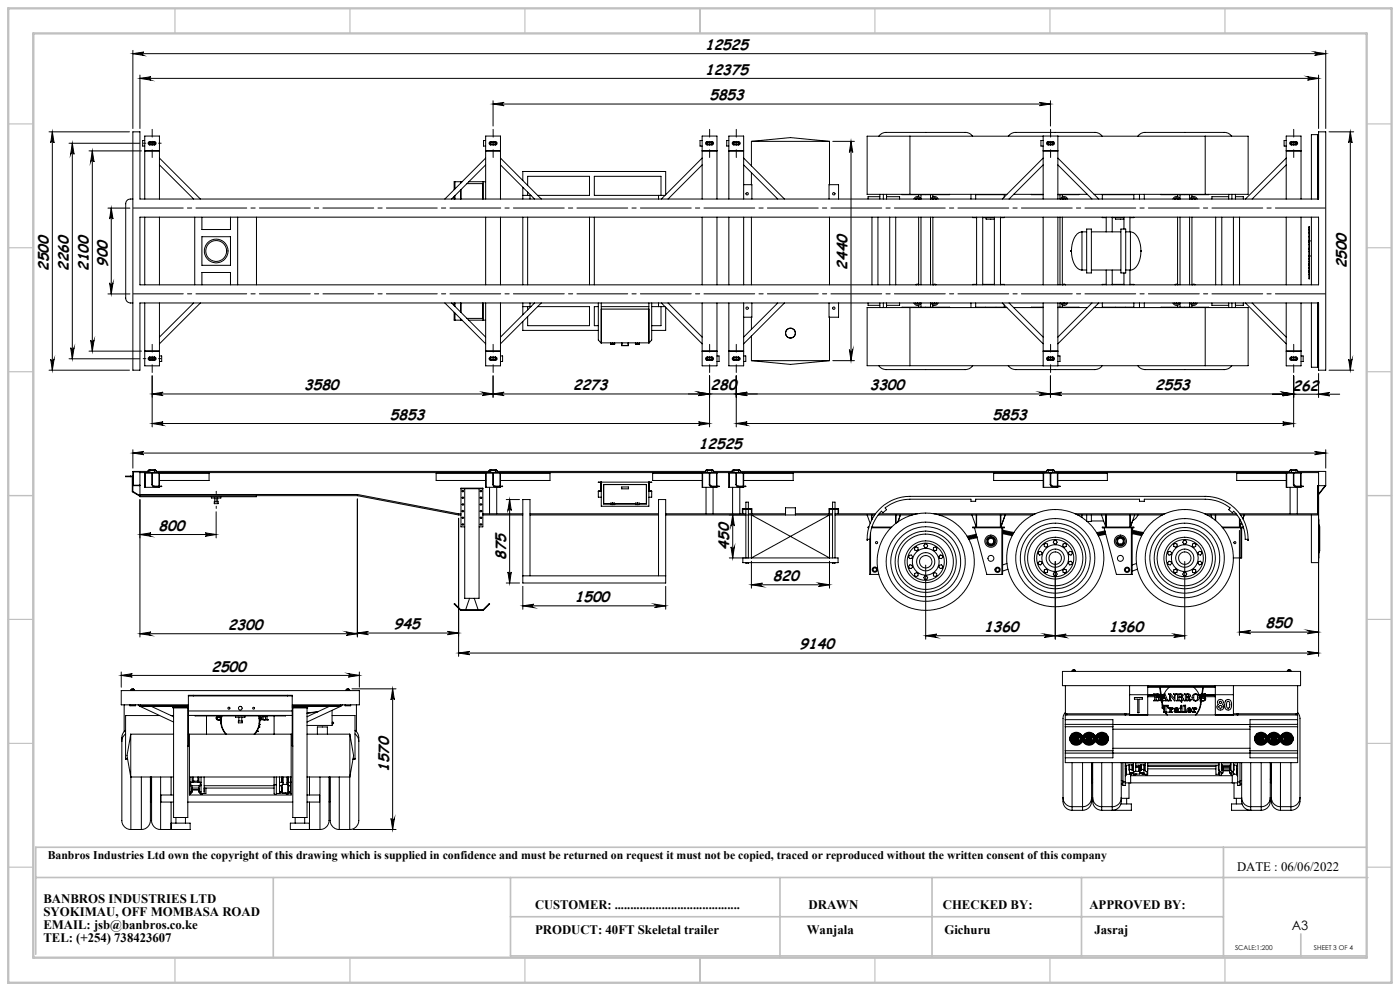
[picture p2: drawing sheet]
<svg xmlns="http://www.w3.org/2000/svg" width="420mm" height="297mm" viewBox="0 0 420 297" stroke-linecap="round" stroke-linejoin="round" font-family="sans-serif">
<defs><g id="words">
<g font-size="4.4">
<text x="211.5" y="15">12525</text>
<text x="211.5" y="22.4">12375</text>
<text x="212.8" y="30.1">5853</text>
<text x="14.6" y="81.2" transform="rotate(-90 14.6 81.2)">2500</text>
<text x="20.6" y="81.2" transform="rotate(-90 20.6 81.2)">2260</text>
<text x="26.6" y="81.2" transform="rotate(-90 26.6 81.2)">2100</text>
<text x="32.3" y="79.9" transform="rotate(-90 32.3 79.9)">900</text>
<text x="254.2" y="80.8" transform="rotate(-90 254.2 80.8)">2440</text>
<text x="404" y="80.4" transform="rotate(-90 404 80.4)">2500</text>
<text x="91.2" y="117">3580</text>
<text x="171.9" y="117">2273</text>
<text x="213.2" y="117">280</text>
<text x="260.9" y="117">3300</text>
<text x="346.6" y="117">2553</text>
<text x="387.8" y="117">262</text>
<text x="117" y="125.8">5853</text>
<text x="297.7" y="125.8">5853</text>
<text x="209.7" y="134.7">12525</text>
<text x="47.6" y="159.1">800</text>
<text x="151.8" y="167.8" transform="rotate(-90 151.8 167.8)">875</text>
<text x="218.7" y="164.7" transform="rotate(-90 218.7 164.7)">450</text>
<text x="231.9" y="174.2">820</text>
<text x="172.4" y="180.5">1500</text>
<text x="68.4" y="188.8">2300</text>
<text x="118.2" y="188.6">945</text>
<text x="295.3" y="189.4">1360</text>
<text x="332.6" y="189.4">1360</text>
<text x="379.7" y="188.3">850</text>
<text x="239.9" y="194.6">9140</text>
<text x="63.4" y="201.3">2500</text>
<text x="116.7" y="231.4" transform="rotate(-90 116.7 231.4)">1570</text>
</g>
<g font-size="3.9">
<text x="371.1" y="261">DATE : 06/06/2022</text>
<text x="13" y="270.7">BANBROS INDUSTRIES LTD</text>
<text x="13" y="274.6">SYOKIMAU, OFF MOMBASA ROAD</text>
<text x="160.5" y="272.6">CUSTOMER: ........................................</text>
<text x="242.5" y="272.6">DRAWN</text>
<text x="282.8" y="272.6">CHECKED BY:</text>
<text x="326.8" y="272.6">APPROVED BY:</text>
<text x="13" y="278.4">EMAIL: jsb@banbros.co.ke</text>
<text x="160.5" y="280">PRODUCT: 40FT Skeletal trailer</text>
<text x="242.1" y="280">Wanjala</text>
<text x="283.3" y="280">Gichuru</text>
<text x="328.3" y="280">Jasraj</text>
<text x="387.5" y="278.9">A3</text>
<text x="13" y="282.3">TEL: (+254) 738423607</text>
</g>
<text font-size="3.5" x="14.3" y="257.5">Banbros Industries Ltd own the copyright of this drawing which is supplied in confidence and must be returned on request it must not be copied, traced or reproduced without the written consent of this company</text>
<g font-size="2">
<text x="370.5" y="284.7">SCALE:1:200</text>
<text x="394.2" y="284.7">SHEET 3 OF 4</text>
</g>
</g></defs>
<g fill="none" stroke="#000" stroke-width=".3">
<path d="M39.9 16.1l3.2-.5a.51 .51 0 0 0-.4 .5 .51 .51 0 0 0 .4 .5zM39.9 15.1v23.4M39.9 16.1h357.8M394.4 15.6l3.3 .5-3.3 .5a.51 .51 0 0 0 .5-.5 .51 .51 0 0 0-.5-.5zM397.7 15.1v23.4M14.7 39.5h24.1M15.7 39.5l.5 3.3a.51 .51 0 0 0-.5-.5 .51 .51 0 0 0-.5 .5zM15.7 39.5v71.4M39.9 39.5h2.1v20.2h353.6v-20.2h2.1v71.4h-2.1v-20.1h-353.6v20.1h-2.1zM42 23.5l3.3-.5a.51 .51 0 0 0-.5 .5 .51 .51 0 0 0 .5 .5zM42 22.5v16M42 23.5h353.6"/>
<path d="M147.9 30.2v7.6M147.9 31.2h167.2M147.9 31.2l3.3-.5a.49 .49 0 0 0-.5 .5 .49 .49 0 0 0 .5 .5zM311.9 30.7l3.2 .5-3.2 .5a.49 .49 0 0 0 .4-.5 .49 .49 0 0 0-.4-.5zM315.1 30.2v7.6M392.3 23l3.3 .5-3.3 .5a.51 .51 0 0 0 .5-.5 .51 .51 0 0 0-.5-.5zM395.6 22.5v16M398.7 39.5h7.4M405.1 39.5l.5 3.3a.51 .51 0 0 0-.5-.5 .51 .51 0 0 0-.5 .5zM405.1 39.5v71.4M20.7 42.9h21.2M21.7 42.9l.5 3.3a.51 .51 0 0 0-.5-.5 .51 .51 0 0 0-.5 .5z"/>
<path d="M21.7 42.9v64.6M26.7 45.2h15.7M27.7 45.2l.5 3.3a.51 .51 0 0 0-.5-.5 .51 .51 0 0 0-.5 .5zM27.7 45.2v60M39.9 59.7h-.8a1.45 1.45 0 0 0-1.4 1.4v28.3a1.45 1.45 0 0 0 1.4 1.4h.8M43.4 45.2h4.4M43.4 59.7v-18.9h4.4v18.9M43.4 42.1h-.6v1.7h.6M44.9 42.7l-.2 .2 .2 .2M44.9 42.4a.49 .49 0 0 0-.5 .5 .49 .49 0 0 0 .5 .5M44.9 42.4v.3M44.9 43.1v.3"/>
<path d="M44.9 43.1h1.4M44.9 42.7h1.4M44.9 43.4h1.4M44.9 42.4h1.4M46.3 42.7l.2 .1-.2 .3M46.3 42.4a.5 .5 0 0 1 .5 .5 .5 .5 0 0 1-.5 .5M46.3 42.4v.3M46.3 43.1v.3M47.8 49.4l10.3 10.3M47.8 47.4l12.3 12.3M136.2 58.9v.8M136.5 54.5v2.1"/>
<path d="M136.5 58.7v1M138.2 54.5v.4M138.2 56.9v2.8M138.3 56.8v2.9M138.6 54.5h-2.4v2.4M140.1 55h4.8v4.7M140.7 54.5h5M144.9 54.5v5.2M145.7 45.2h4.4M145.7 59.7v-18.9h4.4v18.9M145.7 49.4l-10.2 10.3M145.7 47.4l-12.2 12.3"/>
<path d="M145.7 42.1h-.6v1.7h.6M147.2 42.4a.49 .49 0 0 0-.5 .5 .49 .49 0 0 0 .5 .5M147.2 42.7l-.2 .2 .2 .2M147.2 42.4v.3M147.2 43.1v.3M147.2 43.1h1.4M147.2 42.7h1.4M147.2 43.4h1.4M147.2 42.4h1.4M148.6 42.7l.2 .2-.2 .2M148.6 42.4a.49 .49 0 0 1 .5 .5 .49 .49 0 0 1-.5 .5M148.6 42.4v.3"/>
<path d="M148.6 43.1v.3M150.1 49.4l10.3 10.3M150.1 47.4l12.3 12.3M156.8 54.1v-2.7h42.9v6.9M156.8 56.1v3.6M156.8 58.6h2.5M158.3 55.5v-2.7h18.5v5.8h-15.5M158.3 57.6v1M159 58.6v1.1M197.6 58.6v1.1M198.3 58.6v-5.8h-20v5.8h21.2M210.6 45.2h4.5"/>
<path d="M210.6 59.7v-18.9h4.5v18.9M210.6 49.4l-10.2 10.3M210.6 47.4l-12.2 12.3M210.6 42.1h-.6v1.7h.6M212.2 42.7l-.3 .2 .3 .2M212.2 42.4a.49 .49 0 0 0-.5 .5 .49 .49 0 0 0 .5 .5M212.2 42.4v.3M212.2 43.1v.3M212.2 43.1h1.4M212.2 42.7h1.4M212.2 43.4h1.4M212.2 42.4h1.4"/>
<path d="M213.6 42.7l.2 .2-.2 .2M213.6 42.4a.49 .49 0 0 1 .5 .5 .49 .49 0 0 1-.5 .5M213.6 42.4v.3M213.6 43.1v.3M218.7 45.2h4.4M218.7 59.7v-18.9h4.4v18.9M218.7 42.1h-.7v1.7h.7M220.2 42.4a.49 .49 0 0 0-.5 .5 .49 .49 0 0 0 .5 .5M220.2 42.7l-.2 .2 .2 .2M220.2 42.4v.3M220.2 43.1v.3M220.2 43.1h1.3"/>
<path d="M220.2 42.7h1.3M220.2 43.4h1.3M220.2 42.4h1.3M221.5 42.7l.3 .2-.3 .2M221.5 42.4a.5 .5 0 0 1 .6 .5 .5 .5 0 0 1-.6 .5M221.5 42.4v.3M221.5 43.1v.3M223.1 55.3h2.5v4.4M223.1 49.4l10.2 10.3M223.1 47.4l12.2 12.3M225.4 42.4h23.4M225.4 42.4v7.3"/>
<path d="M225.4 51.7v3.6M225.4 42.4l11.7-1.2 11.7 1.2M248.7 59.7v-4.4h2.9v4.4M248.8 42.4v12.9M249.8 42.4h6.5M255.3 42.4l.5 3.3a.51 .51 0 0 0-.5-.5 .51 .51 0 0 0-.5 .5zM255.3 42.4v65.7M263.6 40.8a4.8 4.8 0 0 1 4.2-1.1h21.6a2.84 2.84 0 0 1 2.4 1.1M263.9 58.9h-3.5v.8M263.9 58.2v1.5M265 58.2v1.5M266 58.2v1.5"/>
<path d="M266 58.9h3.9v.8M270.6 58.2h14.3M273 40.8h-12.9v17.4h12.9M273 40.8v17.4M273 58.2h29.1M273 40.8h88.6M274.2 59.7a1.1 1.1 0 0 1 1-.8 1.1 1.1 0 0 1 1.1 .8M274.6 59.7a.72 .72 0 0 1 1.2 0M274.8 59.7l.3-.3 .6 .3M274.9 59.7h.7M275.6 58.3v.6M276.3 58.3v1.4"/>
<path d="M279.2 58.3v1.4M279.3 59.7a1.1 1.1 0 0 1 1.1-.8 1.1 1.1 0 0 1 1 .8M279.8 59.7a.72 .72 0 0 1 1.2 0M279.9 58.3v.7M279.9 59.7l.3-.3 .6 .3M280 59.7h.7M291.3 58.2v1.5M292.7 58.2v1.5M292.7 58.3h8.6v.8M302.5 40.8a4.6 4.6 0 0 1 4-1.1h21.8a2.73 2.73 0 0 1 2.4 1.1M304.1 58.2h8.8M309.4 58.2l3.5 .1"/>
<path d="M312.9 45.2h4.5M312.9 40.8v18.9M312.9 49.4l-10.2 10.3M312.9 47.4l-12.2 12.3M312.9 42.1h-.6v1.7h.6M314.5 42.7l-.2 .1 .2 .3M314.5 42.4a.49 .49 0 0 0-.5 .5 .49 .49 0 0 0 .5 .5M314.5 42.4v.3M314.5 43.1v.3M314.5 43.1h1.3M314.5 42.7h1.3M314.5 43.4h1.3"/>
<path d="M314.5 42.4h1.3M315.8 42.7l.3 .1-.3 .3M315.8 42.4a.49 .49 0 0 1 .5 .5 .49 .49 0 0 1-.5 .5M315.8 42.4v.3M315.8 43.1v.3M317.4 40.8v18.9M317.4 58.2h8.8M317.4 49.4l10.2 10.3M317.4 47.4l12.2 12.3M318 58.3v1.4M318.2 59.7a1.1 1.1 0 0 1 1-.8 1.1 1.1 0 0 1 1.1 .8M318.6 59.7a.74 .74 0 0 1 1.3 0"/>
<path d="M318.7 58.3v.7M318.8 59.7l.3-.3 .6 .3M318.9 59.7h.6M323.7 58.2l-6.3 .1M328.2 58.2h33.4M330.7 59.7v-1.4h9.4v1.4M341.3 40.8a4.8 4.8 0 0 1 4.2-1.1h21.6a2.84 2.84 0 0 1 2.4 1.1M341.8 58.2v1.5M343.3 58.2v1.5M348.3 58.2h14.3M352.3 59.7a.72 .72 0 0 1 1.3 0M352.5 59.7l.3-.3 .6 .3"/>
<path d="M352.6 59.7h.7M353.3 58.3v.6M354 58.3v1.4a1.1 1.1 0 0 0-1.1-.8 1.1 1.1 0 0 0-1 .8M356.9 58.3v1.4M357 59.7a1.1 1.1 0 0 1 1.1-.8 1.1 1.1 0 0 1 1 .8M357.5 59.7a.72 .72 0 0 1 1.2 0M357.6 58.3v.7M357.6 59.7l.4-.3 .5 .3M357.8 59.7h.6M361.6 40.8h12.8v17.4h-12.8M361.6 40.8v17.4M368.6 58.2v1.5"/>
<path d="M368.6 58.9h-5v.8M369.6 58.2v1.5M370.6 58.9h2.4v.8M370.6 58.2v1.5M385.9 45.2h4.4M385.9 59.7v-18.9h4.4v18.9M385.9 49.4l-10.3 10.3M385.9 47.4l-12.3 12.3M385.9 42.1h-.7v1.7h.7M387.4 42.7l-.2 .2 .2 .2M387.4 42.4a.5 .5 0 0 0-.5 .5 .5 .5 0 0 0 .5 .5M387.4 42.4v.3"/>
<path d="M387.4 43.1v.3M387.4 43.1h1.4M387.4 42.7h1.4M387.4 43.4h1.4M387.4 42.4h1.4M388.8 42.7l.2 .2-.2 .2M388.8 42.4a.49 .49 0 0 1 .5 .5 .49 .49 0 0 1-.5 .5M388.8 42.4v.3M388.8 43.1v.3M395.3 59.7v-19.3l.1 19.3M395.6 40.4h-2.2v19.3M32.4 62.4h6.6"/>
<path d="M33.4 62.4l.5 3.2a.51 .51 0 0 0-.5-.4 .51 .51 0 0 0-.5 .4zM33.4 62.4v25.7M42 65.1h353.6v20.3h-353.6zM43.4 65.1v20.3M47.8 65.1v20.3M58.4 65.1v20.3M60.6 70.9h8.5v8.6h-8.5zM60.6 65.1v3.7h8.5v-3.7M71.3 65.1v20.3M76.9 65.1v20.3M145.7 65.1v20.3M150.1 65.1v20.3"/>
<path d="M156.8 65.1v20.3M158.3 65.1v20.3M176.8 65.1v20.3M178.3 65.1v20.3M210.6 65.1v20.3M215.1 65.1v20.3M218.7 65.1v20.3M223.1 65.1v20.3M225.4 65.1v20.3M248.8 65.1v20.3M261.6 65.1v20.3M263.4 65.1v20.3"/>
<path d="M266.9 65.1v20.3M268.7 65.1v20.3M275.6 65.1v20.2M276.3 65.1v20.3M279.2 65.1v20.3M279.9 65.1v20.3M291.9 65.1l1.1 .1M293 65.1v20.3M294.8 65.1v20.3M294.8 65.2h3.5M295.7 65.2l.1 .5h2.5M298.3 65.1v20.3"/>
<path d="M300.1 65.1v20.3M301.3 65.1l-1.2 .1M312.9 65.1v20.3M317.4 65.1v20.3M318 65.1v20.3M318.7 65.1v20.3M321.3 75.2l.2 .1M321.5 75.3l.4 3a3.3 3.3 0 0 0 2.7 2.6M321.5 75.1v.2M321.5 75.1l-.2 .2M324.6 69.5a4.1 4.1 0 0 0-3 3.7l-.1 1.9M324.6 69.5v11.4"/>
<path d="M324.6 69.5h1.4M326 68.6h1.4v13.2h-1.4zM327.4 69.5h8.9M330.7 65.1l1.2 .1M331.9 65.1v4.4M333.7 65.1v4.4M333.7 65.2h3.5M334.6 65.2l.1 .5h2.5M336.3 68.6h1.4v13.2h-1.4zM337.2 65.1v3.5M337.7 69.5h1.4M339 65.1v4.4"/>
<path d="M339.1 69.5a4.5 4.5 0 0 1 3.1 4.4l.1 1.2M339.1 69.5v11.4M340.1 65.1l-1.1 .1M342.3 75.3l-.3 2.3a3.8 3.8 0 0 1-2.9 3.3M342.3 75.1v.2M342.3 75.1l.1 .2M342.4 75.2l-.1 .1M353.3 65.1v20.2M354 65.1v20.3M356.9 65.1v20.3M357.6 65.1v20.3M364.7 65.1v20.3"/>
<path d="M366.5 65.1v20.3M370 65.1v20.3M371.9 65.1v20.3M385.9 65.1v20.3M390.3 65.1v20.3M392.7 72.2v.1M392.7 72.2h.1M392.7 76.7h.1M392.7 76.7v.1M392.7 68.3v.6M392.7 68.9v.7M392.7 68.1h.1"/>
<path d="M392.7 71v-1.1l.1 1.1M392.7 71v1l.1-1M392.7 72.5v.8M392.7 72.5h.1M392.7 74.8v.6M392.7 74.8h.1M392.7 79.3v.1M392.7 71h.1M392.7 73.3v1.3l.1-1.3M392.7 68.1v.2M392.7 69.6h.1M392.7 72.3v.2"/>
<path d="M392.7 75.4v1.3M392.7 76.8v2.5M392.7 79.4v1.7M392.7 79.1h.1M392.7 68.2h.1M392.7 68.3h.1M392.7 68.9h.1M392.7 73.3h.1M392.7 74.4h.1M392.7 72.3h.1M392.7 75.4h.1M392.7 76.8h.1"/>
<path d="M392.7 77.6h.1M392.7 78.4h.1M392.7 79.4h.1M392.7 79.3h.1M392.7 79.2h.1M392.8 72.2v.1M392.8 72.2h.1M392.8 76.7h.1M392.8 76.7v.1M392.8 68.3v.6M392.8 68.9v.7M392.8 72.5v.8"/>
<path d="M392.8 72.5h.1M392.8 74.8v.6M392.8 79.3v.1M392.8 68.1v.2M392.8 69.6h.1M392.8 72.3v.2M392.8 75.4v1.3M392.8 76.8v2.5M392.8 79.4v1.7M393.4 65.1v20.3M32.4 88.1h6.6M32.9 84.8a.51 .51 0 0 0 .5 .5 .51 .51 0 0 0 .5-.5l-.5 3.3z"/>
<path d="M43.4 90.8v18.8h4.4v-18.8M58.1 90.8l-10.3 10.2M60.1 90.8l-12.3 12.2M60.6 85.4v-3.7h8.5v3.7M133.5 90.8l12.2 12.2M135.5 90.8l10.2 10.2M136.2 90.8v.7M136.2 93.6v2.4h2.4M136.5 90.8v1M136.5 93.8v2.2M138.2 90.8v2.7M138.2 95.6v.4"/>
<path d="M138.3 90.8v2.8M140.7 96h5M144.9 90.8v4.6h-4.8M144.9 90.8v5.2M145.7 90.8v18.8h4.4v-18.8M156.8 90.8v3.5M156.8 96.3v2.7h22.7M156.8 91.9h2.5M158.3 91.9v1M159 90.8v1.1M160.4 90.8l-10.3 10.2M161.3 91.9h15.5v5.7h-18.5v-2.7"/>
<path d="M162.4 90.8l-12.3 12.2M179.5 90.8v11.1l.8 .9h14.4M179.5 91.9h-1.2v5.7h1.2M180.4 90.8v12M180.4 92.6h14.3M180.4 91.9h14.3M194.7 90.8v12M195.5 90.8v11.1l-.8 .9M195.5 91.9h4M197.6 90.8v1.1M198.3 91.9v5.7h-2.8M198.4 90.8l12.2 12.2"/>
<path d="M199.7 92.1v6.9h-4.2M200.4 90.8l10.2 10.2M210.6 90.8v18.8h4.5v-18.8M218.7 90.8v18.8h4.4v-18.8M225.4 95.1v3.6M225.6 90.8v4.3h-2.5M233.3 90.8l-10.2 10.2M235.3 90.8l-12.2 12.2M248.7 90.8v4.3h2.9v-4.3M248.8 95.1v13M260.4 90.8v.7h3.5M263.9 90.8v1.4"/>
<path d="M265 90.8v1.4M266 90.8v1.4M269.9 90.8v.7h-3.9M270.6 92.2h14.3M273 92.2h-12.9v17.4h12.9M273 92.2v17.4M273 92.2h29.1M274.2 90.8a1.1 1.1 0 0 0 1 .7 1.1 1.1 0 0 0 1.1-.7M274.6 90.8a.72 .72 0 0 0 1.2 0M274.8 85.4l.3-.2 .6 .2M274.9 85.4h.7M275.1 90.8h.2"/>
<path d="M275.6 91.5v.6M276.3 90.8v1.3M279.2 90.8v1.3M279.3 90.8a1.1 1.1 0 0 0 1.1 .7 1.1 1.1 0 0 0 1-.7M279.8 90.8a.72 .72 0 0 0 1.2 0M279.9 91.4v.7M279.9 85.4l.3-.2 .6 .2M280 85.4h.7M280.3 90.8h.1M280.4 90.8h.1M291.3 90.8v1.4M292.7 90.8v1.4"/>
<path d="M293 85.2l-1.1 .2M294.8 85.2h3.5M295.7 92.1v.1M298.8 92.1v.1M300.1 85.2l1.2 .2M300.7 90.8l12.2 12.2M301.3 91.4v.7h-8.6M302.7 90.8l10.2 10.2M304.1 92.2h8.8M312.9 92.1l-3.5 .1M312.9 90.8v18.8h4.5v-18.8M317.4 92.1l6.3 .1"/>
<path d="M317.4 92.2h8.8M318 90.8v1.3M318.2 90.8a1.1 1.1 0 0 0 1 .7 1.1 1.1 0 0 0 1.1-.7M318.6 90.8a.74 .74 0 0 0 1.3 0M318.7 91.4v.7M318.8 85.4l.3-.2 .6 .2M318.9 85.4h.6M319.1 90.8h.2M324.6 80.9h1.4M327.4 80.9h8.9M327.6 90.8l-10.2 10.2M328.2 92.2h33.4"/>
<path d="M329.6 90.8l-12.2 12.2M330.7 90.8v1.3h9.4v-1.3M331.9 80.9v4.5M331.9 85.2l-1.2 .2M333.7 80.9v4.5M333.7 85.2h3.5M334.6 92.1v.1M337.2 81.8v3.6M337.7 92.1l-.1 .1M337.7 80.9h1.4M339 80.9v4.5M339 85.2l1.1 .2"/>
<path d="M341.8 90.8v1.4M343.3 90.8v1.4M348.3 92.2h14.3M351.9 90.8a1.1 1.1 0 0 0 1 .7 1.1 1.1 0 0 0 1.1-.7v1.3M352.3 90.8a.72 .72 0 0 0 1.3 0M352.5 85.4l.3-.2 .6 .2M352.6 85.4h.7M352.8 90.8h.3M353.3 91.5v.6M356.9 90.8v1.3M357 90.8a1.1 1.1 0 0 0 1.1 .7 1.1 1.1 0 0 0 1-.7M357.5 90.8a.72 .72 0 0 0 1.2 0"/>
<path d="M357.6 91.4v.7M357.6 85.4l.4-.2 .5 .2M357.8 85.4h.6M358 90.8h.2M361.6 92.2h12.8v17.4h-12.8M361.6 92.2v17.4M363.6 90.8v.7h5M368.6 90.8v1.4M369.6 90.8v1.4M370.6 90.8v1.4M373 90.8v.7h-2.4M373.6 90.8l12.3 12.2"/>
<path d="M375.6 90.8l10.3 10.2M385.9 90.8v18.8h4.4v-18.8M392.7 81.1v.1M392.7 81.2v.2M392.7 81.6v.7M392.7 81.6h.1M392.7 81.4h.1M392.7 82.3v1.3l.1-1.3M392.7 80.2h.1M392.7 80.4h.1M392.7 81.1h.1M392.7 81.2h.1"/>
<path d="M392.7 82.3h.1M392.8 81.1v.1M392.8 81.2v.2M392.8 81.6v.7M393.4 90.8v19.3h2.2M395.3 90.8v19.3M395.4 90.8v19.3M14.7 110.9h24.1M15.2 107.6a.51 .51 0 0 0 .5 .5 .51 .51 0 0 0 .5-.5l-.5 3.3zM20.7 107.5h21.2M21.2 104.2a.51 .51 0 0 0 .5 .5 .51 .51 0 0 0 .5-.5l-.5 3.3zM26.7 105.2h15.7"/>
<path d="M27.2 101.9a.51 .51 0 0 0 .5 .5 .51 .51 0 0 0 .5-.5l-.5 3.3zM43.4 105.2h4.4M44.9 107.3l-.2 .2 .2 .2M44.9 107a.51 .51 0 0 0-.5 .5 .51 .51 0 0 0 .5 .5M44.9 107v.3M44.9 107.7v.3M44.9 107.3h1.4M44.9 107h1.4M44.9 107.7h1.4M44.9 108h1.4M45.6 112.6v15.3M45.6 118.1l3.3-.6a.51 .51 0 0 0-.4 .6 .51 .51 0 0 0 .4 .5z"/>
<path d="M46.3 107a.51 .51 0 0 1 .5 .5 .51 .51 0 0 1-.5 .5M46.3 107.3l.2 .1-.2 .3M46.3 107v.3M46.3 107.7v.3M47.8 106.7h.7v1.6h-.7M144.6 117.5l3.3 .6-3.3 .5a.51 .51 0 0 0 .5-.5 .51 .51 0 0 0-.5-.6zM145.7 105.2h4.4M147.2 107.3l-.2 .2 .2 .2M147.2 107a.51 .51 0 0 0-.5 .5 .51 .51 0 0 0 .5 .5M147.2 107v.3M147.2 107.7v.3M147.2 107.3h1.4"/>
<path d="M147.2 107h1.4M147.2 107.7h1.4M147.2 108h1.4M147.9 118.1l3.3-.6a.51 .51 0 0 0-.5 .6 .51 .51 0 0 0 .5 .5zM147.9 112.6v6.5M148.6 107a.51 .51 0 0 1 .5 .5 .51 .51 0 0 1-.5 .5M148.6 107.3l.2 .2-.2 .2M148.6 107v.3M148.6 107.7v.3M150.1 106.7h.7v1.6h-.7M183.2 103v.2h1.2v-.2M183.2 103h1.2"/>
<path d="M183.2 102.8v.2M183.8 102.8v.2M183.8 103v.2zM184.4 102.8v.2M186.5 102.8v.8h2v-.8M186.6 102.8v.7h1.8v-.7M190.6 103v.2h1.2v-.2M190.6 103h1.2M190.6 102.8v.2M191.2 102.8v.4M191.8 102.8v.2M209.5 117.5l3.4 .6-3.4 .5a.51 .51 0 0 0 .6-.5 .51 .51 0 0 0-.6-.6z"/>
<path d="M210.6 105.2h4.5M212.2 107.3l-.3 .2 .3 .2M212.2 107a.51 .51 0 0 0-.5 .5 .51 .51 0 0 0 .5 .5M212.2 107v.3M212.2 107.7v.3M212.2 107.3h1.4M212.2 107h1.4M212.2 107.7h1.4M212.2 108h1.4M212.9 112.6v15.3M213.6 107a.51 .51 0 0 1 .5 .5 .51 .51 0 0 1-.5 .5M213.6 107.3l.2 .2-.2 .2"/>
<path d="M213.6 107v.3M213.6 107.7v.3M215.1 106.7h.6v1.6h-.6M218.7 105.2h4.4M220.2 107.3l-.2 .2 .2 .2M220.2 107a.51 .51 0 0 0-.5 .5 .51 .51 0 0 0 .5 .5M220.2 107v.3M220.2 107.7v.3M220.2 107.3h1.3M220.2 107h1.3M220.2 107.7h1.3M220.2 108h1.3"/>
<path d="M220.9 118.1l3.3-.6a.51 .51 0 0 0-.5 .6 .51 .51 0 0 0 .5 .5zM220.9 112.6v15.3M221.5 107a.51 .51 0 0 1 .6 .5 .51 .51 0 0 1-.6 .5M221.5 107.3l.3 .2-.3 .2M221.5 107v.3M221.5 107.7v.3M223.1 106.7h.6v1.6h-.6M225.4 108.1h23.4M225.4 100.7v7.4M225.4 108.1l11.7 1.1 11.7-1.1M249.8 108.1h6.5M254.8 104.8a.51 .51 0 0 0 .5 .5 .51 .51 0 0 0 .5-.5l-.5 3.3z"/>
<path d="M263.6 109.6a4.5 4.5 0 0 0 4 1.2h21.9a2.79 2.79 0 0 0 2.3-1.2M273 109.6h39.9M302.5 109.6a4.5 4.5 0 0 0 4 1.2h21.8a2.9 2.9 0 0 0 2.4-1.2M311.9 117.5l3.2 .6-3.2 .5a.51 .51 0 0 0 .4-.5 .51 .51 0 0 0-.4-.6zM312.9 105.2h4.5M314.5 107.3l-.2 .1 .2 .3M314.5 107a.51 .51 0 0 0-.5 .5 .51 .51 0 0 0 .5 .5M314.5 107v.3M314.5 107.7v.3M314.5 107.3h1.3M314.5 107h1.3M314.5 107.7h1.3"/>
<path d="M314.5 108h1.3M315.1 112.6v6.5M315.1 118.1l3.4-.6a.51 .51 0 0 0-.5 .6 .51 .51 0 0 0 .5 .5zM315.8 107a.51 .51 0 0 1 .5 .5 .51 .51 0 0 1-.5 .5M315.8 107.3l.3 .1-.3 .3M315.8 107v.3M315.8 107.7v.3M317.4 106.7h.6v1.6h-.6M317.4 109.6h44.2M341.3 109.6a4.5 4.5 0 0 0 4 1.2h21.9a2.79 2.79 0 0 0 2.3-1.2M381.7 118.1h20.2M384.8 117.5l3.3 .6-3.3 .5a.51 .51 0 0 0 .5-.5 .51 .51 0 0 0-.5-.6z"/>
<path d="M384.8 117.6l3.3 .5-3.3 .5a.51 .51 0 0 0 .5-.5 .51 .51 0 0 0-.5-.5zM385.9 105.2h4.4M387.4 107.3l-.2 .2 .2 .2M387.4 107a.51 .51 0 0 0-.5 .5 .51 .51 0 0 0 .5 .5M387.4 107v.3M387.4 107.7v.3M387.4 107.3h1.4M387.4 107h1.4M387.4 107.7h1.4M387.4 108h1.4M388.1 118.1h-342.5M388.1 112.6v15.3"/>
<path d="M388.8 107a.51 .51 0 0 1 .5 .5 .51 .51 0 0 1-.5 .5M388.8 107.3l.2 .2-.2 .2M388.8 107v.3M388.8 107.7v.3M390.3 106.7h.6v1.6h-.6M395.6 111.9v7.2M395.6 118.1l3.3-.5a.51 .51 0 0 0-.5 .5 .51 .51 0 0 0 .5 .5zM398.7 110.9h7.4M404.6 107.6a.51 .51 0 0 0 .5 .5 .51 .51 0 0 0 .5-.5l-.5 3.3zM39.9 134.8v5.5M39.9 135.8h357.8M39.9 135.8l3.2-.5a.49 .49 0 0 0-.4 .5 .49 .49 0 0 0 .4 .5z"/>
<path d="M45.6 126.9l3.3-.5a.51 .51 0 0 0-.4 .5 .51 .51 0 0 0 .4 .6zM45.6 126.9h167.3M209.5 126.4l3.4 .5-3.4 .6a.51 .51 0 0 0 .6-.6 .51 .51 0 0 0-.6-.5zM220.9 126.9l3.3-.5a.51 .51 0 0 0-.5 .5 .51 .51 0 0 0 .5 .6zM220.9 126.9h167.2M384.8 126.4l3.3 .5-3.3 .6a.51 .51 0 0 0 .5-.6 .51 .51 0 0 0-.5-.5zM394.4 135.3l3.3 .5-3.3 .5a.49 .49 0 0 0 .5-.5 .49 .49 0 0 0-.5-.5zM397.7 134.8v5.5M39.1 142.7h-1.4v.2h1.4M39.1 142.9h.6v4.5l2.3 1.3M39.1 142.7v.2M39.1 142.7h.8"/>
<path d="M39.9 145.6h2.1M42 149.8v41.1M42 141.3v7.6h34.9v-.3M42 141.4h-2v4h2M42 148.2h65.2l31.1 5.8M42 141.6h353.6M43.4 141.8h4.4M43.4 141.6v4.4h4.4v-.2M43.6 141.8v4.2M44.5 141h2.3M44.5 141.3h-4.6v6l2.1 1.3h65.2l31.1 5.7M44.5 141v.6"/>
<path d="M44.9 140.8l-.4 .2M44.9 140.8h1.4M44.9 140.8v.8M45.5 145.2l.3 .5 .4 .1M45.5 145.2h.2M45.5 141.8v3.4M45.7 145.2l.5 .5M45.7 141.8v3.4M46.2 145.7v.1M46.2 145.7h2.3l-2.3 .1M46.3 140.8l.5 .2M46.3 140.8v.8"/>
<path d="M46.8 141v.6M46.8 141.3h99.9M47.7 141.8v3.9M47.7 145.8v.2M47.8 141.8h14.9v2.2h-14.9M47.8 141.6v4.1M61.6 159.7l3.2 .5-3.2 .5a.51 .51 0 0 0 .4-.5 .51 .51 0 0 0-.4-.5zM63.4 148.9v.4h2.9v-.4M64.3 150.4h1.1v.6h-1.1zM64.4 149.3v1.1M64.8 153.4v7.8M65.3 149.3v1.1"/>
<path d="M107.2 149.5v41.4M137.6 155.3v41.4M138.3 146.5h6.6M139.4 157.9h-1.1v-11.6h6.6v11.6h-1.2M139.4 146.5v32.8h4.3v-32.8M144.9 154.3h11.9M144.9 154h11.9M145.7 141.8h-14.9v2.2h14.9M145.7 141.8h4.4M145.7 141.6v4.4h4.4v-.2M145.8 141.8v4.2M146.7 141h2.4"/>
<path d="M146.7 141v.6M146.9 146v8M147.2 140.8l-.5 .2M147.2 140.8h1.4M147.2 140.8v.8M147.8 145.2l.2 .5 .5 .1M147.8 145.2h.2M147.8 141.8v3.4M148 145.2l.5 .5M148 141.8v3.4M148.5 145.7h2.3l-2.3 .1M148.5 145.7v.1"/>
<path d="M148.6 140.8l.5 .2M148.6 140.8v.8M149 146v8M149.1 141v.6M149.1 141.3h62.6M150 141.8v3.9M150 145.8v.2M150.1 141.8h14.9v2.2h-14.9M150.1 141.6v4.1M151.9 149.7h4M152.9 149.7l.5 3.3a.51 .51 0 0 0-.5-.5 .51 .51 0 0 0-.5 .5zM152.9 149.7v25"/>
<path d="M159 154.3h38.6M159 154h38.6M180.3 144.6l-.8-.1h16l-.8 .1M180.3 147.1l-.8 .1v1.8h.9M180.3 144.5v2.6M180.3 147.1l-.8 .1M180.3 147.1h.1M180.4 144.5v7.2h14.3v-7.2M181.1 145.2v5.8h2.1M183.2 150.8h1.2v.4h-1.2zM183.2 151h-2.1v-5.8h12.8v5.8h-2.1M183.8 151h.1"/>
<path d="M183.8 150.8v.4zM184.4 151h6.2M186.5 145.9h2v.6h-2zM190.6 150.8h1.2v.4h-1.2zM191.2 150.8v.4M191.2 151h.1M191.8 151h2.1M194.7 147.1h.1M194.7 147.1l.8 .1v1.8h-.8M194.7 147.1l.8 .1M199.7 154.3h50.1M199.7 154h24.1"/>
<path d="M210.6 141.8h-14.8v2.2h14.8M210.6 141.8h4.5M210.6 141.6v4.4h4.5v-.2M210.8 141.8v4.2M211.7 141h2.4M211.7 141v.6M211.8 146v8M212.2 140.8l-.5 .2M212.2 140.8h1.4M212.2 140.8v.8M212.8 145.2l.2 .5 .4 .1M212.8 145.2h.1"/>
<path d="M212.8 141.8v3.4M212.9 145.2l.5 .5M212.9 141.8v3.4M213.4 145.7h2.3l-2.3 .1M213.4 145.7v.1M213.6 140.8l.5 .2M213.6 140.8v.8M213.9 146v8M214.1 141v.6M214.1 141.3h5.6M214.9 141.8v3.9M214.9 145.8v.2"/>
<path d="M215.1 141.6v4.1M218.7 141.8h4.4M218.7 141.6v4.4h4.4v-.2M218.8 141.8v4.2M219.7 141h2.4M219.7 141v.6M219.8 146v8M219.8 154.3l.5 3.4a.51 .51 0 0 0-.5-.5 .51 .51 0 0 0-.5 .5zM219.8 154.3v12.9M220.2 140.8l-.5 .2M220.2 140.8h1.3M220.2 140.8v.8"/>
<path d="M220.8 145.2l.3 .5 .3 .1M220.8 145.2h.1M220.8 141.8v3.4M220.9 145.2l.5 .5M220.9 141.8v3.4M221.4 145.7h2.3l-2.3 .1M221.4 145.7v.1M221.5 140.8l.6 .2M221.5 140.8v.8M221.9 146v8M222.1 141v.6M222.1 141.3h91.9"/>
<path d="M222.7 152.5h2.9v1.4l-.2-1.3h-2.6l-.1 1.3zM223 141.8v3.9M223 145.8v.2M223.1 141.8h14.8v2.2h-14.8M223.1 141.6v4.1M223.8 152.5v-2h.7v2M223.8 152.6v14.6M224.5 152.6v14.6M224.5 154h11.2M225.4 154.3l11.7 6.5-11.7 6.4zM235.7 154.3v-2.1h2.9v2.1M238.6 154h11.2"/>
<path d="M248.7 152.5h2.9v1.4l-.2-1.3h-2.6l-.1 1.3zM249.8 152.5v-2h.7v2M249.8 152.6v14.6M250.5 154.3h11.9M250.5 152.6v14.6M250.5 154h12.1M260.1 154.3l1 2.6M260.7 158h-.3l.2 .2M261.2 159.7v12.5M261.4 154.3v1.7M261.5 158.2h5.8M261.5 158h6"/>
<path d="M261.6 158h.1M261.6 154.3v1.4M263.5 154.3h10.2M263.7 154h11.5M263.9 152.5a12.9 12.9 0 0 1 9.1-3.7h88.6a12.8 12.8 0 0 1 12.8 13.1v-.3h-.8a11.7 11.7 0 0 0-3.5-8.4l-.4 .5-1.1-1 .4-.5a12.2 12.2 0 0 0-7.4-2.6h-18.3v.6h-1.5v-.6h-49.1v.6h-1.4v-.6h-18.3a12.3 12.3 0 0 0-7.5 2.6l.5 .5-1.1 1-.5-.5a12.1 12.1 0 0 0-3.4 8.4h-.8a12.4 12.4 0 0 1 3.7-9.1zM268.7 154.3v2.6M268.8 154.3v2.5M269.4 156.4l.7-2.1-.7 2.1M280.2 154h30.4M281.7 154.3h28.2M291.6 154.3l1.3 3.7v-3.7M291.9 158h9.4v.2h-9.4z"/>
<path d="M292.3 158.2l3.8 14h4.7v-14M293 154.3v3.7M300.1 154.3v3.7M300.2 154.3v3.7l1.4-3.7M300.6 158.2v14M300.8 159.9l2.8 .6M300.8 159.6l3 .6M300.8 159.2l3.2 .7M300.8 158.9l3.4 .7M312.9 141.8h-14.8v2.2h14.8M312.9 141.8h4.5M312.9 141.6v4.4h4.5v-.2"/>
<path d="M313.1 141.8v4.2M314 141h2.3M314 141v.6M314.5 140.8l-.5 .2M314.5 140.8h1.3M314.5 140.8v.8M315.1 145.2l.2 .5 .4 .1M315.1 145.2h.1M315.1 141.8v3.4M315.2 145.2l.5 .5M315.2 141.8v3.4M315.7 145.7h2.3l-2.3 .1"/>
<path d="M315.7 145.7v.1M315.8 140.8l.5 .2M315.8 140.8v.8M316.3 141v.6M316.3 141.3h70.6M317.2 141.8v3.9M317.2 145.8v.2M317.4 141.8h14.8v2.2h-14.8M317.4 141.6v4.1M322.6 154h26.8M323.3 154.3h25.4M324.6 154.3v.8"/>
<path d="M326 154.3v1.8M327.4 154.3v2h-1.3M327.4 156.1h3.7M330.4 154.3l1.4 3.7v-3.7M330.7 158h9.4v.2h-9.4zM331.2 158.2l3.7 14h4.8v-14M331.5 159.1l-2.5 .5M331.5 159.5l-2.3 .4M331.6 159.8l-2.2 .5M331.9 154.3v3.7M339 154.3v3.7M339.1 154.3v3.7l1.3-3.7"/>
<path d="M339.4 158.2v14M339.7 159.9l2.8 .6M339.7 159.6l3 .6zM339.7 159.2l3.2 .7zM339.7 158.9l3.3 .7M341.4 154.3l-.7 1-.9 .7-.7 2M361.4 154h9.4M362.1 154.3h9M363.3 154.3l.3 .9M364.6 154.3v1.7M364.7 154.3v1.7M366.6 158h6.4v.2h-6.2"/>
<path d="M371.8 159v31.4M371.8 155.4v2.6M371.9 154h23.5v-8.4l-.1 8.4M372 155.6v2.4M372.1 154.3h23.5M372.3 158.2v9M372.5 156.6l-.5 1.4M372.5 158.2v9h-2.5M373.3 154.3l-.4 1.2M385.9 141.8h-14.9v2.2h14.9M385.9 141.8h4.4M385.9 141.6v4.4h4.4v-.2"/>
<path d="M386 141.8v4.2M386.9 141h2.4M386.9 141v.6M387 146v8M387.4 140.8l-.5 .2M387.4 140.8h1.4M387.4 140.8v.8M388 145.2l.3 .5 .4 .1M388 145.2h.2M388 141.8v3.4M388.2 145.2l.5 .5M388.2 141.8v3.4"/>
<path d="M388.7 145.7h2.2l-2.2 .1M388.7 145.7v.1M388.8 140.8l.5 .2M388.8 140.8v.8M389.2 146v8M389.3 141.3h8.4v4.3M389.3 141v.6M390.2 141.8v3.9M390.2 145.8v.2M390.3 141.6v4.1M393.4 154.3v14.3h2.2M395.6 141.3v6.8"/>
<path d="M395.6 155.8v1.4l.3 .7v7.2l-.3 .7v1.4M395.6 145.6h2.1M395.6 157.2l.3 .7v7.2l-.3 .7M397.5 145.6l-2.1 2.6M397.7 145.6l-2.1 2.7v48.4M42 160.2l3.3-.5a.51 .51 0 0 0-.5 .5 .51 .51 0 0 0 .5 .5zM42 160.2h22.8M140.9 179.3l-1.2 3.4M142.3 179.3l1.1 3.4M151.9 174.7h4M152.4 171.4a.51 .51 0 0 0 .5 .5 .51 .51 0 0 0 .5-.5l-.5 3.3zM156.8 175.7v6.9"/>
<path d="M156.8 172.6h42.9M159 172.6v-22.9h-2.2v25h42.9v-25h-2.1v22.9M199.7 175.7v6.9M219.3 163.9a.51 .51 0 0 0 .5 .5 .51 .51 0 0 0 .5-.5l-.5 3.3zM222.8 167.2v1.4h28.6v-1.4h-32.6M223.8 168.6h.7M225.4 168.2v8.1M225.4 175.3h23.4M225.4 175.3l3.3-.5a.51 .51 0 0 0-.5 .5 .51 .51 0 0 0 .5 .5zM237.1 160.8l11.7-6.5v12.9zM245.6 174.8l3.2 .5-3.2 .5a.51 .51 0 0 0 .4-.5 .51 .51 0 0 0-.4-.5zM248.8 168.2v8.1"/>
<path d="M249.8 168.6h.7M260.1 161.9h.1M260.1 161.6v.3M260.9 161.6v10.6h2.7M272.8 166.4l.6-.1 .4 .5-.2 .5-.6 .1-.4-.4zM273 169.3l.6 .1 .2 .6-.4 .4-.6-.1-.2-.6zM274.4 164.2l.4-.3 .6 .2v.6l-.4 .4-.6-.3zM274.4 171.9l.6-.3 .4 .4v.6l-.6 .2-.4-.3zM277.4 172.6h.6l.3 .5-.3 .5h-.6l-.3-.5zM277.4 163.1h.6l.3 .5-.3 .5h-.6l-.3-.5zM277.7 169.4v22.2M280 172l.5-.4 .5 .3 .1 .6-.5 .3-.6-.2z"/>
<path d="M280 164.1l.6-.2 .5 .3-.1 .6-.5 .3-.5-.4zM281.9 169.4l.5-.1 .4 .4-.2 .6-.5 .1-.4-.4zM282.1 166.3l.5 .1 .2 .6-.4 .4-.5-.1-.2-.5zM292.9 160.1l-2.8 .6M292.9 160.5l-2.6 .5M293.1 160.8l-2.6 .5M293.1 161.1l-2.4 .5M296.4 161.4a1.17 1.17 0 0 1 1.9 .2v1.2a1.14 1.14 0 0 1-2 0zM302.1 168.9l-1.3 .4M302.4 170.6l-1.6 .6M311.6 165.3l.6-.1 .4 .5-.2 .5-.5 .2-.4-.5zM311.9 168.2l.5 .1 .2 .6-.4 .4-.6-.1-.1-.6z"/>
<path d="M313.2 163.2l.5-.4 .6 .3v.6l-.5 .3-.5-.2zM313.3 170.8l.5-.2 .5 .3v.6l-.6 .2-.5-.3zM316.3 171.6h.6l.2 .4-.2 .6h-.6l-.3-.6zM316.3 162h.6l.2 .5-.2 .5h-.6l-.3-.5zM316.6 168.3v23.3M318.8 170.9l.5-.3 .6 .2v.6l-.5 .3-.5-.2zM318.9 163.1l.5-.3 .5 .4v.6l-.6 .2-.5-.3zM320.7 168.3l.6-.1 .4 .4-.2 .6-.6 .1-.4-.4zM320.9 165.2l.6 .1 .2 .6-.4 .5-.6-.2-.2-.5zM331.7 160.1l-2.2 .5M335.4 161.3a1.22 1.22 0 0 1 1.7 .3v1.2a1.17 1.17 0 0 1-2 0v-1.2zM341 168.9l-1.3 .4"/>
<path d="M341.2 170.6l-1.5 .6M350.5 165.3l.6-.1 .4 .5-.2 .5-.6 .2-.4-.5zM350.7 168.2l.6 .1 .2 .6-.4 .4-.6-.1-.2-.6zM352.1 163.2l.5-.4 .5 .3 .1 .6-.5 .3-.6-.2zM352.1 170.8l.6-.2 .5 .3-.1 .6-.5 .2-.5-.3zM355.1 171.6h.6l.3 .4-.3 .6h-.6l-.3-.6zM355.1 162h.6l.3 .5-.3 .5h-.6l-.3-.5zM355.4 168.3v23.3M357.7 170.9l.5-.3 .5 .2 .1 .6-.5 .3-.5-.2zM357.8 163.1l.5-.3 .5 .4-.1 .6-.5 .2-.5-.3zM359.6 168.3l.6-.1 .3 .4-.1 .6-.6 .1-.4-.4zM359.8 165.2l.6 .1 .1 .6-.3 .5-.6-.2-.2-.5z"/>
<path d="M395.6 160.2h.3M395.6 162.8h.3M42 189.9l3.3-.5a.51 .51 0 0 0-.5 .5 .51 .51 0 0 0 .5 .5zM42 189.9h65.2M103.9 189.4l3.3 .5-3.3 .5a.51 .51 0 0 0 .5-.5 .51 .51 0 0 0-.5-.5zM107.2 189.7h30.4M107.2 189.7l3.3-.5a.49 .49 0 0 0-.5 .5 .49 .49 0 0 0 .5 .5zM134.3 189.2l3.3 .5-3.3 .5a.49 .49 0 0 0 .4-.5 .49 .49 0 0 0-.4-.5zM136.2 181h.3l1.7 1.7h6.7l1.7-1.7h.3l-1.9 1.9h-6.9zM137.6 195.7l3.3-.5a.49 .49 0 0 0-.5 .5 .49 .49 0 0 0 .5 .5zM137.6 195.7h258M156.8 181.6h42.9"/>
<path d="M156.8 181.6l3.4-.5a.51 .51 0 0 0-.5 .5 .51 .51 0 0 0 .5 .5zM196.4 181.1l3.3 .5-3.3 .5a.51 .51 0 0 0 .5-.5 .51 .51 0 0 0-.5-.5zM277.7 190.5l3.3-.5a.51 .51 0 0 0-.5 .5 .51 .51 0 0 0 .5 .6zM277.7 190.5h77.7M313.3 190l3.3 .5-3.3 .6a.51 .51 0 0 0 .5-.6 .51 .51 0 0 0-.5-.5zM316.6 190.5l3.3-.5a.51 .51 0 0 0-.5 .5 .51 .51 0 0 0 .5 .6zM352.1 190l3.3 .5-3.3 .6a.51 .51 0 0 0 .5-.6 .51 .51 0 0 0-.5-.5zM371.8 189.4h23.8M371.8 189.4l3.3-.5a.51 .51 0 0 0-.5 .5 .51 .51 0 0 0 .5 .5zM392.3 195.2l3.3 .5-3.3 .5a.49 .49 0 0 0 .5-.5 .49 .49 0 0 0-.5-.5zM392.3 188.9l3.3 .5-3.3 .5a.51 .51 0 0 0 .5-.5 .51 .51 0 0 0-.5-.5zM36.4 201.4v4.5"/>
<path d="M36.4 202.4h71.4M36.4 202.4l3.3-.5a.51 .51 0 0 0-.5 .5 .51 .51 0 0 0 .5 .5zM37.3 211.2v8M37.7 218.9a3.6 3.6 0 0 0-1.2 3.3M37.7 220a2.67 2.67 0 0 0-1.2 2.2M39 211.2v.2M39 211.4h1.6M39.3 206.7h1M39.3 206.7l.3-.3h.4l.3 .3M39.3 206.7v.3M40.3 206.7v.3M40.6 211.2v.2"/>
<path d="M41.5 211.2l.4 .5h14.6M42.1 211.5h14.4M42.1 211.2v.5l10 4.7M45.5 211.7l6.6 3.1M47.9 214.5h-10.2v12.8M51.3 214.5h.8M56.5 208.6h1.5M56.5 211.2h-20.1v-4.2h71.4v4.2h-20.1M56.5 212h-4.6v.2h4.4v32.8h-4.2v-32.8M56.5 214.4h31.2M56.5 213.1h31.2M58 208.4h-1.5v15.2h-.2"/>
<path d="M58 208.4v.2M58 208.4h28.2M58 208.6h28.2M58.5 214.4h27.2M61.9 214.6v5.4M65.5 214.6a.7 .7 0 0 0-.5 1 .7 .7 0 0 0 1.1 .1M65.9 214.6l.7 3.5 1.1 1.9M66 214.9h-.2a.48 .48 0 0 0-.6 .3 .48 .48 0 0 0 .2 .6 .48 .48 0 0 0 .7-.3M66.1 214.6l.3 2.3M66.3 215.7l.1 .2M66.4 214.6l-.3 .2M66.5 215.1l-.3 .3"/>
<path d="M66.6 214.6a5.8 5.8 0 0 0 1.3 5.4M70.7 214.6v.3h2.8v-.3M71.5 216.1h1.2v.5h-1.2zM71.6 214.9v1.2M71.9 211.7h.4M72.5 214.9v1.2M77.2 219l.3 .2h-.5M77.2 219h.1M77.6 214.6a5.7 5.7 0 0 1-1.4 5.4M77.6 214.6l.4 .8M77.8 215.3v.3M77.8 215.8h.1"/>
<path d="M77.9 217.1h.1M77.9 217.1v.8l-.2-.2M78.1 215.6h.1M78.1 214.6l-.3 2.3M78.1 215.6l.2 .2h-.3M78.2 214.6l-.4 3.1-.6 1.3-.8 1M78.7 214.6l.4 .1a.58 .58 0 0 0-.7 .7 .58 .58 0 0 0 .8 .4h1.2l-.3-.2v-1M79 214.9l.7-.1-.1 .9a.51 .51 0 0 1-.7-.6zM79.1 214.6h.6M82.2 214.6v5.4M86.2 208.6h1.5M86.2 208.4h1.5v15.2h.1"/>
<path d="M86.2 208.4v.2M87.7 211.5h14.4M87.7 212h4.6v.2h-4.5v32.8h4.3v-32.8M95.1 213.4l-3 .4M95.4 213.3l-3.3 .4M98.7 211.7l-6.6 3.1M99.6 216.5l.5 .1-.5 .3M99.6 214.5h6.9v12.8M99.6 212.9v4.5h-7.5M102.1 211.2v.5l-10 4.7M102.7 211.2l-.5 .5h-14.5M103.5 211.2v.3h1.7v-.3"/>
<path d="M103.9 206.7l.2-.3h.5l.3 .3M103.9 206.7h1M103.9 206.7v.3M104.5 201.9l3.3 .5-3.3 .5a.51 .51 0 0 0 .5-.5 .51 .51 0 0 0-.5-.5zM104.9 206.7v.3M105.6 206.4h13.2M106.5 218.9a3.6 3.6 0 0 1 1.1 3.3M106.5 220a2.94 2.94 0 0 1 1.1 2.2M106.9 211.2v8M107.8 201.4v4.5M117.8 206.4l.5 3.4a.51 .51 0 0 0-.5-.5 .51 .51 0 0 0-.5 .5zM117.8 206.4v42.2"/>
<path d="M318.7 201.2h71.5v4.3h-71.5zM319.6 214.3h69.7v14.3h-69.7zM319.6 217.8h14.3M319.6 215.7h14.3v11.4h-14.3M319.6 217.1h69.7M319.6 213.5l-.7 1.5v24M319.6 205.5v8.4h19.3M320 213.9v.4M321.6 220h.3M321.7 201h1M321.7 201l.2-.3h.5l.3 .3M321.7 201v.2"/>
<path d="M322.5 220h.8M322.7 201v.2M323.8 220h.4M325.4 220h.4M326.3 220h.8M327.7 220h.3M329.3 220h.3M330.2 220h.8M331.5 220h.4M333.9 218.5h41.1M337.5 213.9v.4M337.6 213.9v.4"/>
<path d="M337.8 213.9v.4M338.9 205.5v8.8M340.3 209.1h2.4v.4h-1v4.1h-.4v-4.1h-1zM344.3 205.5v8.8M344.3 206h20.3M344.3 205.7h20.3M344.3 208.3h2.1M344.3 208.5h2.1M344.3 208.8h2.1M346.4 208.2l-.3-.2h1.4l.5 .5M346.4 208.2v1.6l-.3 .2h1.2a.57 .57 0 0 0 .8-.4 .57 .57 0 0 0-.6-.7l.5-.4M346.4 208.2h-7.5"/>
<path d="M346.9 209a.58 .58 0 0 1 .8 .5l-.3 .4h-.5zM346.9 208.2v.7l.5-.1 .2-.3M346.9 208.2l.5-.1 .2 .4M346.9 208.2h.6M346.9 208.3h.6M346.9 208.5h.7M346.9 208.8h.5M347.8 208.8h.5M347.9 206l.5 3.9M347.9 208.2h.3M348 208.3h.2M348 208.5h.3"/>
<path d="M348.1 206l.5 3.7M348.4 208.2h.7M348.4 208.3h.7M348.4 208.5h.6M348.4 208.8h.5M348.5 210l.2 1.4M348.6 209.7l.7-1.8h.2l1 2.1h-1l.3-.1-.2-.5h-.8l-.1 .4 .3 .2h-.8l.2-.1M348.6 209.7l-.2 .2M348.6 210l.2 1.2M348.7 211.4h1.7l.1 .8-.4-.6h-.3v1.7l.3 .2h-1.1l.4-.2M348.7 211.4l-.1 .8 .4-.6h.4v1.7M348.7 210l.1 1.4"/>
<path d="M348.8 209.5v.3M348.8 211.9l.6 1.3M348.9 211.7l.5 1.2M349.2 208.5l.4 .7h-.7zM349.5 213.5l.6 .8M349.7 213.5l.6 .8M350.6 208.1l.6-.1 1.2 1.4v-1.1l-.4-.3h.8l-.3 .3v1.7l-1.5-1.6v1.2l.4 .3M350.6 209.9h.8M350.6 209.9h.1M350.6 208.1h.1M350.7 208.1l.2 .1v1.5l-.3 .2M350.7 212.2l.6-.1v.4l.2-.3a.25 .25 0 0 1 .4-.1 .25 .25 0 0 1 .1 .3 .25 .25 0 0 1-.4 .1l.1-.2-.3 .2-.1 .8 .3 .2h-.9l.2-.2v-.9z"/>
<path d="M350.8 206l-1.1 1.2-.7 1.5M351.4 209.9h.1M351.7 212.3h-.1M352.4 212.3l.3-.2 .7 .2 .1 1 .3 .1-.4 .1a.33 .33 0 0 0-.3-.2 .33 .33 0 0 0-.3 .2 .41 .41 0 0 1-.6-.4 .41 .41 0 0 1 .6-.3l.4-.1-.1-.4h-.4l-.1 .4zM352.7 213a.23 .23 0 0 1 .3-.2 .23 .23 0 0 1 .1 .4l-.4 .1zM352.7 212.3h.1M353 208l1.7 .1 .1 .6-.5 .2a.58 .58 0 0 1 .7 .7 .58 .58 0 0 1-.8 .4h-1.2l.3-.2v-1.7zM353.7 209l.7 .2v.6l-.7 .1zM353.8 208.1a.43 .43 0 0 1 .6 .3 .43 .43 0 0 1-.5 .5h-.2zM354 212.2l.6-.1v1.2l.2 .2h-.8l.2-.2v-.9zM354.5 210.4h.1M355 211.4l.7-.1v2l.2 .2h-.8l.2-.2v-1.7z"/>
<path d="M355.3 208h1.1a.54 .54 0 0 1 .7 .4 .54 .54 0 0 1-.7 .6l.4 .2 .3 .7 .1-.3a.4 .4 0 0 1-.5 .5 .4 .4 0 0 1-.2-.7l-.2-.3-.3-.1v.9l.3 .1h-1l.3-.2v-1.6zM356.1 208.1a.45 .45 0 0 1 .6 .4 .45 .45 0 0 1-.7 .4zM356.2 212.4l.5-.3 .5 .1 .2 .7-.9 .1 .3 .4 .7-.3a.73 .73 0 0 1-1.1 .3 .73 .73 0 0 1-.2-1zM356.7 212.3l.3 .1v.3h-.5zM357.8 212.2l.5-.1v.4l.3-.3a.25 .25 0 0 1 .3-.1 .25 .25 0 0 1 .1 .3 .25 .25 0 0 1-.3 .1l-.1-.2-.2 .5v.5l.3 .2h-1l.3-.2v-.9zM358.1 206a5.8 5.8 0 0 1 2 3.3M358.4 208.1h.1a.95 .95 0 0 1 .8 .9 .95 .95 0 0 1-.8 .9l-.4-.6v-.8zM359.7 208.2h.5M359.8 208.3h.3M359.8 208.5h.3M359.9 208.8h.2M360 209.3l.2 .8"/>
<path d="M360.2 210.1a5.8 5.8 0 0 1-1.6 4.2M360.3 209.9l-.1 .2M360.3 209.9l-.2 1.3M360.4 208.3h.1M360.4 209.1l-.1 .6M360.4 208.5h.1M360.4 210l-.5 2.6-1.1 1.7M360.5 208.2h.1M360.5 208.1v.5M360.5 209.1l-.1 .7M360.6 208.3h.7M360.6 208.5h.8"/>
<path d="M360.7 208.2h.4M360.7 208.1l-.1 .6M360.8 207.9l.6 .2 .2-.2-.1 .8a.52 .52 0 0 0-.5-.7 .52 .52 0 0 0-.6 .6l.4 .1a.75 .75 0 0 1 .8 1.1 .75 .75 0 0 1-1.3 .1M360.8 207.9a.69 .69 0 0 0-.7 .8 .69 .69 0 0 0 .9 .5 .45 .45 0 0 1 .2 .8 .45 .45 0 0 1-.7-.2l-.5-.5M360.9 206l-.3 1.9M361 206l-.3 1.9M361 208.8h3.6M361.6 208.2h8.4M361.6 208.3h3M361.6 208.5h3M364.6 205.5v8.8M365.5 209.8a.95 .95 0 0 1 1.3 .1 .95 .95 0 0 1 0 1.3 .96 .96 0 0 1 0 1.3 .96 .96 0 0 1-1.4 0 .96 .96 0 0 1 .1-1.4l-.3-.6z"/>
<path d="M367.8 209.9a1.1 1.1 0 0 1 1.3 0 1.1 1.1 0 0 1 .4 1.3 1.09 1.09 0 0 1-.5 1.4 1.09 1.09 0 0 1-1.4-.3l-.2-1.3zM368.2 210.2h.2a1.34 1.34 0 0 1 0 2.1 1.57 1.57 0 0 1-.2-2.1zM370 205.5v8.8M371.1 213.9v.4M371.2 213.9v.4M371.4 213.9v.4M375 217.8h14.3M377 220h.4M377.9 220h.8M379.2 220h.4M380.9 220h.3M381.7 220h.9"/>
<path d="M383.1 220h.4M384.7 220h.4M385.6 220h.8M386.2 201l.3-.3h.5l.2 .3M386.2 201h1M386.2 201v.2M387 220h.4M387.2 201v.2M388.8 213.9v.4M389.3 213.5l.7 1.7v23.8M389.3 205.5v8.4h-19.3M389.3 215.7h-14.3v11.4h14.3"/>
<path d="M36.5 222.2v23.5a2.76 2.76 0 0 0 2.8 2.9M37.7 227.3v.3h.6M37.7 227.3h.5M39.2 220h12.9M39.2 232.9h12.9M39.2 220v12.9M39.2 220l-1.1 6.4 1.1 6.5M39.3 232.9v15.7M42.4 232.9v15.7M45.1 232.9v12.9a2.75 2.75 0 0 1-2.7 2.8M45.3 232.9v7.4M45.5 232.9v12.9a2.68 2.68 0 0 0 2.7 2.8"/>
<path d="M48.2 232.9v15.7M51.3 232.9v5.4M52.1 238.3h-3.8v2.1h3.8M56.5 220h31.2M56.8 232.9h30.5M56.8 220v18.3h30.5v-18.3M57 234.5h.1M57 235.2h.2M57 235.5h3.3M57 234.5h3.3M57 232.9v4.9h-.2M57.2 237.3v.6l-.4 .2"/>
<path d="M57.2 235.2v.3M57.2 234.5v.7M57.4 237.3v.3h-.2M57.6 235.5v1.8h-.6M57.6 236.8h2.1M57.6 236.6h2.1M57.6 236.2h2.1M57.6 236.8v.6h-.2M57.6 236.2v.4M57.6 232.9v1.6M58 234.1h.1M58 232.9v1.6"/>
<path d="M58 234.1h1.4M59.4 234.1h.1M59.4 232.9v1.6M59.7 236.2v.4M59.7 236.8v.6h.2M59.7 232.9v1.6M59.7 235.5v1.8h.6M59.9 237.3v.3h.2M60.1 237.3v.2a.38 .38 0 0 0 .2 .6 .38 .38 0 0 0 .5-.3M60.1 235.2v.3M60.1 235.2h.2M60.1 234.5v.7"/>
<path d="M60.3 232.9v4.9h1.5v-1.6M61.2 237.2h.1M61.2 235.5h21M61.2 232.9v4.9M82.2 235.2v2.3a.38 .38 0 0 0 .2 .6 .38 .38 0 0 0 .5-.3M82.2 236.2h-20.9v1M82.2 235.2h.7M82.2 232.9v2.3M82.9 232.9v4.9h1v-4.9M83.9 237.4l.2 .2M83.9 235.5h.8M83.9 234.5h.8"/>
<path d="M84.1 237.3v.3M84.3 237.3v.3h-.2M84.5 235.5v1.8h-.6M84.5 236.8h.2M84.5 236.6h.2M84.5 236.2h.2M84.5 236.8v.6h-.2M84.5 236.2v.4M84.5 232.9v1.6M84.7 237.7h1.1M84.7 235.1h1.7v2.6h-1.7zM84.7 232.9v1.7h.2"/>
<path d="M84.9 232.9v2.2M85.8 237.7h.1M86.1 232.9v2.2M86.4 232.9v1.7h-.3M86.4 235.2h.1M86.4 234.5h.8M86.5 235.2v2.2a.4 .4 0 0 1-.1 .6 .4 .4 0 0 1-.6-.3M86.5 232.9v2.3M86.5 237.4h.2M86.5 235.5h.7M86.5 236.8h.1M86.5 236.6h.1"/>
<path d="M86.5 236.2h.1M86.6 235.5v1.8h.6M86.7 237.3v.3h.3M87 237.3v.3M87.2 237.4l-.2 .2M87.2 234.5h.1M87.2 232.9v4.9h.1M92.1 220h12.9M92.1 232.9h12.9M92.1 238.3h3.8v2.1h-3.8M92.9 232.9v5.4M95.2 220v-2.1h3v2.1"/>
<path d="M96 232.9v15.7M98.7 232.9v12.8a2.69 2.69 0 0 1-2.7 2.9M98.9 232.9v7.4M99.1 232.9v12.8a2.76 2.76 0 0 0 2.7 2.9M101.8 232.9v15.7M104.9 232.9v15.7M105 220v12.9M105 220l1.1 6.4-1.1 6.5M105.9 227.3h.6M106.5 227.3v.3h-.6M107.6 222.2v23.5a2.76 2.76 0 0 1-2.7 2.9M318.9 239a2.71 2.71 0 0 0 2.7 2.8"/>
<path d="M318.9 239v1a2.69 2.69 0 0 0 2.7 2.8M319.6 225h14.3M319.6 225.7h69.7M321 220.8v1.2M321.5 220.1a2.18 2.18 0 0 1 3.2 .3h.3a2.16 2.16 0 0 1 3.6 0h.3a1.99 1.99 0 0 1 3-.4 1.99 1.99 0 0 1-.1 3 1.99 1.99 0 0 1-3-.6l-.4 .1a2.14 2.14 0 0 1-3.5-.1l-.4 .1a1.97 1.97 0 0 1-2.8 .4 1.97 1.97 0 0 1-.2-2.8zM321.6 222.8h.3M321.6 220.3a1.94 1.94 0 0 1 3 .3h.6a1.93 1.93 0 0 1 3.2 0h.6a1.78 1.78 0 0 1 2.7-.6 1.78 1.78 0 0 1 0 2.8 1.78 1.78 0 0 1-2.7-.6 1.25 1.25 0 0 0-1.4 .7 2.09 2.09 0 0 1-2.6-.7 1.43 1.43 0 0 0-1.4 .8 1.72 1.72 0 0 1-2.1-.5 1.72 1.72 0 0 1 .1-2.2zM321.6 228.6v13.2M321.8 220.4a1.71 1.71 0 0 1 2.6 .4 1.78 1.78 0 0 0 1.7-.7 1.85 1.85 0 0 1 2.2 .7 1.78 1.78 0 0 0 1.7-.7 1.51 1.51 0 0 1 1.9 .8 1.51 1.51 0 0 1-.7 1.9 1.51 1.51 0 0 1-2-.7 1.26 1.26 0 0 0-1.8 .6 1.97 1.97 0 0 1-2.4-.7 1.82 1.82 0 0 0-1.5 .8 1.49 1.49 0 0 1-1.8-.5 1.49 1.49 0 0 1 .1-1.9zM322 220.5a1.55 1.55 0 0 1 2.3 .5 1.6 1.6 0 0 0 1.9-.7 1.68 1.68 0 0 1 2 .7 1.76 1.76 0 0 0 1.9-.8 1.28 1.28 0 0 1 1.7 .8 1.28 1.28 0 0 1-.8 1.7 1.28 1.28 0 0 1-1.6-.8 1.46 1.46 0 0 0-2 .6 1.61 1.61 0 0 1-2.1-.7 1.6 1.6 0 0 0-1.9 .7 1.26 1.26 0 0 1-1.5-.4 1.26 1.26 0 0 1 .1-1.6zM322.2 220.7a1.26 1.26 0 0 1 1.9 .4 1.73 1.73 0 0 0 2.2-.7 1.6 1.6 0 0 1 1.7 .8 1.94 1.94 0 0 0 2.3-.8 1.06 1.06 0 0 1 1.3 .8 1.06 1.06 0 0 1-.8 1.3 1.06 1.06 0 0 1-1.3-.7 1.73 1.73 0 0 0-2.4 .6 1.47 1.47 0 0 1-1.7-.8 1.7 1.7 0 0 0-2.1 .8 1.03 1.03 0 0 1-1.3-.4 1.03 1.03 0 0 1 .2-1.3zM322.5 222.8h.8"/>
<path d="M323.8 222.8h.4M324 220.8a1.28 1.28 0 0 0-1.9-.4 1.28 1.28 0 0 0 0 2 1.28 1.28 0 0 0 1.9-.4M324.1 221.2v.4M324.8 228.6v13.2M325.4 222.8h.4M325.5 221.2v.4M325.6 220.8a1.29 1.29 0 0 1 2.2 0M325.6 222a1.26 1.26 0 0 0 2.2 0M326.3 222.8h.8M327.5 239a2.71 2.71 0 0 1-2.7 2.8M327.5 239v1a2.75 2.75 0 0 1-2.7 2.8M327.5 228.6v10.4"/>
<path d="M327.7 228.6v4.9M327.7 233.5v1M327.7 233.5h.1M327.7 233.5h-.2M327.7 234.5l.1 .1M327.7 234.5l-.2 .1M327.7 222.8h.3M327.8 239a2.71 2.71 0 0 0 2.7 2.8M327.8 239v1a2.75 2.75 0 0 0 2.7 2.8M327.8 228.6v10.4M328 221.2v.4M329.3 222.8h.3"/>
<path d="M329.3 221.2v.4M329.5 220.8a1.28 1.28 0 0 1 1.9-.4 1.28 1.28 0 0 1 0 2 1.28 1.28 0 0 1-1.9-.4M330.2 222.8h.8M330.5 228.6v13.2M331.5 222.8h.4M332.5 220.8v1.2M333.7 228.6v13.2M333.9 224.3h41.1M336.4 239a2.65 2.65 0 0 1-2.7 2.8M336.4 239v1a2.69 2.69 0 0 1-2.7 2.8M336.4 228.6v10.4M336.4 233.9h.5"/>
<path d="M336.4 235h.5M336.9 228.6v5.7M336.9 234.3v1.1h.7v-1.1M336.9 234.3h.7M337.6 228.6v5.7M337.6 229.7h.3M337.6 234.6h33.7M337.6 229.3h1.1M337.6 230.4h.3M337.6 228.6h2.4M337.8 230.4v2.1h-.2M337.9 229.3v2.8h1.5v-.4"/>
<path d="M338 239.3v1.6M338.7 234.6v4.7h-2.3M338.8 231.9h.1M338.8 230.8v1.3M338.9 231.9l.2-.2 .5 .2M338.9 230.8l.3-.2 .4 .2M338.9 229.2v1.6M338.9 229.2h.7M338.9 229.2h-.2v1.6h.2M339.1 231.7v.4M339.2 232.5h30.5M339.2 232.1v2.5"/>
<path d="M339.6 231.6v.3M339.6 229.2v1.6M339.6 229.2h.2v1.6h-.2M339.8 231.6v.3h-.2M339.8 229.7h.2M339.8 229.9h.2M339.8 229.3h.2M340 231.6v.2a.37 .37 0 0 0 .3 .5 .37 .37 0 0 0 .4-.3M340 228.6v2.3M340 230.9v.7M340 231.6h-1.1v.3M340.7 232h.1"/>
<path d="M340.7 228.6v2.2a.36 .36 0 0 1-.3 .5 .36 .36 0 0 1-.4-.4M340.7 229.8h1.5M340.7 229.9h1.5M340.7 229.3h1.5M340.7 228.6h2.9M341.6 229.4h.3v.4M341.6 229.3v.5M341.6 229.9v1.3h-1M341.9 229.9v2.1h-1.8v-.8M341.9 231h.1M341.9 230.9h.1M341.9 230.4h.1"/>
<path d="M342 229.9v1.7h1.2M342 229.8h.1M342.2 231.6v.3h.2M342.4 231.9l.3-.2 .4 .2M342.4 230.8l.4-.2 .3 .2M342.4 231.6v.3M342.4 229.2v1.6M342.4 229.2h.7M342.4 229.2h-.2v1.6h.2M342.9 231.7v.4M343.1 231.6v.3M343.1 229.2v1.6"/>
<path d="M343.1 229.2h.3v1.6h-.3M343.1 231.9h.1M343.2 230.8v1.3M343.4 229.3h.2M343.6 228.6v2.2a.37 .37 0 0 0 .3 .5 .37 .37 0 0 0 .4-.4M344.1 231.2v.9h-1.4v-.4M344.3 228.6v2.3M344.3 230.9v.9a.38 .38 0 0 1-.2 .5 .38 .38 0 0 1-.5-.2M344.3 229.7h20.5M344.3 229.3h21.2M344.3 230.4h20.5M344.3 228.6h21.4"/>
<path d="M365.7 231.9h.1M365.7 228.6v2.2a.43 .43 0 0 0 .6 .4 .43 .43 0 0 0 .1-.7v-1.9M365.7 229.2h-.2l.2 2.9h-.9v-2.8M366.4 229.2h.2v1.6h-.2M366.4 228.6h2.9M366.6 231.6v.3h-.2M366.6 229.9h2.5M366.6 229.3h2.5M366.9 229.9v1.7h-1.2v.2a.42 .42 0 0 0 .5 .5 .42 .42 0 0 0 .2-.7M366.9 229.8h.1M366.9 231h2M366.9 230.9h2"/>
<path d="M366.9 230.4h2M368.9 229.9v1.7h1.1v.2a.43 .43 0 0 1-.5 .5 .43 .43 0 0 1-.2-.7M368.9 229.8h.1M369.1 231.6v.3h.2M369.1 229.7l-2.5 .1M369.3 228.6v2.2a.44 .44 0 0 0 .6 .4 .44 .44 0 0 0 .1-.7v-1.9M369.3 229.2h-.2v1.6h.2M369.7 232.3v2.3M370 231.9h.1M370 229.2h.2l-.2 2.9M370 228.6h1.3M370.2 234.6v4.7h2.3"/>
<path d="M370.2 229.3h1.1M370.9 239.3v1.6M371 229.7h.3M371 229.3v2.8h-1M371 230.4h.3M371.1 230.4v2.1h.2M371.3 228.6v5.7M371.3 234.3v1.1h.7v-1.1M371.3 234.3h.7M372 228.6v5.7M372 233.9h.5M372 235h.5"/>
<path d="M372.5 239a2.71 2.71 0 0 0 2.7 2.8M372.5 239v1a2.49 2.49 0 0 0 2.7 2.7v-.9M372.5 228.6v10.4M375 225h14.3M375.2 228.6v13.2M376.4 220.8v1.2M376.9 220.1a2.18 2.18 0 0 1 3.3 .3h.2a2.16 2.16 0 0 1 3.6 0h.3a1.98 1.98 0 0 1 3-.4 1.98 1.98 0 0 1-.1 3 1.98 1.98 0 0 1-3-.6l-.3 .1a2.19 2.19 0 0 1-3.6-.1l-.3 .1a1.98 1.98 0 0 1-2.9 .5 1.98 1.98 0 0 1-.2-2.9zM377 222.8h.4M377 220.3a1.93 1.93 0 0 1 3 .3h.5a1.98 1.98 0 0 1 3.4 0h.5a1.78 1.78 0 0 1 2.7-.6 1.78 1.78 0 0 1 0 2.8 1.78 1.78 0 0 1-2.7-.6 1.18 1.18 0 0 0-1.4 .7 2.21 2.21 0 0 1-2.6-.7l-.6 .1a1.73 1.73 0 0 1-2.5 .5 1.73 1.73 0 0 1-.3-2.5zM377.1 220.5a1.73 1.73 0 0 1 2.8 .3 1.78 1.78 0 0 0 1.7-.7 1.92 1.92 0 0 1 2.2 .7 1.77 1.77 0 0 0 1.6-.7 1.51 1.51 0 0 1 2 .8 1.51 1.51 0 0 1-.8 1.9 1.51 1.51 0 0 1-2-.7 1.28 1.28 0 0 0-1.7 .6 1.82 1.82 0 0 1-2.3-.7 1.64 1.64 0 0 0-1.7 .8 1.5 1.5 0 0 1-1.8-.5 1.5 1.5 0 0 1 0-1.8zM377.4 220.5a1.54 1.54 0 0 1 2.3 .5 1.76 1.76 0 0 0 2-.8 2.04 2.04 0 0 1 2 .8 2.27 2.27 0 0 0 2-.8 1.29 1.29 0 0 1 1.5 .9 1.29 1.29 0 0 1-.8 1.6 1.29 1.29 0 0 1-1.6-.8 1.52 1.52 0 0 0-2.1 .6 1.71 1.71 0 0 1-2-.7 1.69 1.69 0 0 0-1.9 .8 1.26 1.26 0 0 1-1.5-.5 1.26 1.26 0 0 1 .1-1.6zM377.5 220.7a1.25 1.25 0 0 1 2 .4 1.87 1.87 0 0 0 2.3-.7 1.77 1.77 0 0 1 1.7 .8 2.03 2.03 0 0 0 2.2-.8 1.06 1.06 0 0 1 1.3 .8 1.06 1.06 0 0 1-.7 1.3 1.06 1.06 0 0 1-1.3-.7 1.74 1.74 0 0 0-2.4 .6 1.45 1.45 0 0 1-1.7-.8 1.94 1.94 0 0 0-2.3 .8 1.04 1.04 0 0 1-1.2-.4 1.04 1.04 0 0 1 .1-1.3z"/>
<path d="M377.9 222.8h.8M378.4 228.6v13.2M379.2 222.8h.4M379.4 220.8a1.28 1.28 0 0 0-1.9-.4 1.28 1.28 0 0 0 0 2 1.28 1.28 0 0 0 1.9-.4M379.6 221.2v.4M380.9 222.8h.3M380.9 221.2v.4M381 222a1.32 1.32 0 0 0 2.3 0M381 220.8a1.32 1.32 0 0 1 2.3 0M381.1 239a2.71 2.71 0 0 1-2.7 2.8M381.1 239v1a2.76 2.76 0 0 1-2.7 2.8M381.1 228.6v10.4"/>
<path d="M381.2 228.6v4.9M381.2 233.5v1M381.2 233.5h.2M381.2 233.5h-.1M381.2 234.5l.2 .1M381.2 234.5l-.1 .1M381.4 239a2.71 2.71 0 0 0 2.7 2.8M381.4 239v1a2.69 2.69 0 0 0 2.7 2.8M381.4 228.6v10.4M381.7 222.8h.9M383.1 222.8h.4M383.4 221.2v.4"/>
<path d="M384.1 228.6v13.2M384.7 222.8h.4M384.7 221.2v.4M384.9 220.8a1.3 1.3 0 0 1 1.9-.4 1.3 1.3 0 0 1 0 2 1.3 1.3 0 0 1-1.9-.4M385.6 222.8h.8M387 222.8h.4M387.3 228.6v13.2M387.9 220.8v1.2M390 239a2.71 2.71 0 0 1-2.7 2.8M390 239v1a2.75 2.75 0 0 1-2.7 2.8M39.3 248.6h3.1M45.3 240.3h-.2"/>
<path d="M45.3 240.3h.2M48.2 248.6h8.8v-1.9h-5.7v1.9M51.3 248.6h.1M51.3 240.4v8.2M52.8 245v1.7M55.6 245v1.7M56.3 240.4h31.5M88.5 245v1.7M91.4 245v1.7M92.9 240.4v8.2l-.1-1.9h-5.7v1.9h8.9M98.9 240.3h-.2M98.9 240.3h.2"/>
<path d="M101.8 248.6h3.1M105.9 248.6h12.9M117.3 245.3a.51 .51 0 0 0 .5 .5 .51 .51 0 0 0 .5-.5l-.5 3.3zM321.6 241.8v1M321.6 241.8h3.2M321.6 242.8h3.2M324.8 241.8v1M330.5 241.8v1M330.5 241.8h3.2M333.7 241.8v1M333.7 242.8h.1M336.3 240.9h3.1v1.9h-8.9"/>
<path d="M372.6 240.9h-3.1v1.9h8.9M375.2 242.8h.1M375.2 241.8h3.2M378.4 241.8v1M384.1 241.8v1M384.1 241.8h3.2M384.1 242.8h3.2M387.3 241.8v1"/>
<circle cx="224.1" cy="58.1" r=".37"/>
<circle cx="250.2" cy="58.1" r=".36"/>
<circle cx="64.8" cy="75.2" r="3.6"/>
<circle cx="64.9" cy="75.2" r="3.1"/>
<circle cx="224.2" cy="92.4" r=".36"/>
<circle cx="237.1" cy="99.8" r="1.43"/>
<circle cx="237.1" cy="99.8" r="1.48"/>
<circle cx="250.1" cy="92.4" r=".36"/>
<circle cx="138.9" cy="147.2" r=".22"/>
<circle cx="138.9" cy="149.2" r=".22"/>
<circle cx="138.9" cy="157.2" r=".22"/>
<circle cx="138.9" cy="155.2" r=".22"/>
<circle cx="138.9" cy="151.2" r=".23"/>
<circle cx="138.9" cy="153.2" r=".23"/>
<circle cx="144.3" cy="151.2" r=".24"/>
<circle cx="144.3" cy="157.2" r=".24"/>
<circle cx="144.3" cy="149.2" r=".24"/>
<circle cx="144.3" cy="147.2" r=".22"/>
<circle cx="144.3" cy="153.2" r=".22"/>
<circle cx="144.3" cy="155.2" r=".22"/>
<circle cx="262.4" cy="170.7" r=".51"/>
<circle cx="262.5" cy="170.7" r=".78"/>
<circle cx="263" cy="162.6" r=".32"/>
<circle cx="277.7" cy="168.3" r="11.9"/>
<circle cx="277.7" cy="168.4" r="2.73"/>
<circle cx="277.7" cy="168.4" r="4"/>
<circle cx="277.7" cy="168.4" r="14.6"/>
<circle cx="277.7" cy="168.4" r="6.3"/>
<circle cx="277.7" cy="168.4" r="5.6"/>
<circle cx="277.7" cy="168.4" r="1.86"/>
<circle cx="277.7" cy="168.3" r="9.2"/>
<circle cx="277.7" cy="168.3" r="8.3"/>
<circle cx="277.7" cy="168.4" r="10.5"/>
<circle cx="297.3" cy="167.3" r=".89"/>
<circle cx="297.3" cy="162.2" r="1.44"/>
<circle cx="297.3" cy="162.2" r="1.81"/>
<circle cx="297.3" cy="162.2" r=".86"/>
<circle cx="299.3" cy="170.8" r=".5"/>
<circle cx="299.3" cy="170.8" r=".79"/>
<circle cx="316.6" cy="167.3" r="8.3"/>
<circle cx="316.6" cy="167.3" r="5.6"/>
<circle cx="316.6" cy="167.3" r="4"/>
<circle cx="316.6" cy="167.3" r="9.2"/>
<circle cx="316.6" cy="167.3" r="10.5"/>
<circle cx="316.6" cy="167.3" r="6.2"/>
<circle cx="316.6" cy="167.3" r="2.71"/>
<circle cx="316.6" cy="167.3" r="14.6"/>
<circle cx="316.6" cy="167.3" r="11.9"/>
<circle cx="316.6" cy="167.3" r="1.85"/>
<circle cx="336.1" cy="162.2" r="1.81"/>
<circle cx="336.1" cy="162.2" r=".86"/>
<circle cx="336.1" cy="162.2" r="1.43"/>
<circle cx="336.1" cy="167.3" r=".88"/>
<circle cx="338.1" cy="170.8" r=".79"/>
<circle cx="338.1" cy="170.8" r=".51"/>
<circle cx="355.4" cy="167.3" r="14.6"/>
<circle cx="355.4" cy="167.3" r="11.9"/>
<circle cx="355.4" cy="167.3" r="4"/>
<circle cx="355.4" cy="167.3" r="1.85"/>
<circle cx="355.4" cy="167.3" r="9.2"/>
<circle cx="355.4" cy="167.3" r="10.5"/>
<circle cx="355.4" cy="167.3" r="6.3"/>
<circle cx="355.4" cy="167.3" r="2.72"/>
<circle cx="355.4" cy="167.3" r="8.3"/>
<circle cx="355.4" cy="167.3" r="5.6"/>
<circle cx="370.5" cy="162.6" r=".32"/>
<circle cx="68.7" cy="212.3" r=".3"/>
<circle cx="72.1" cy="212.3" r=".55"/>
<circle cx="76.1" cy="212.2" r=".27"/>
<circle cx="354.4" cy="211.6" r=".23"/>
<circle cx="354.4" cy="210.3" r=".09"/>
<circle cx="358.7" cy="209" r="1.09"/>
<circle cx="366.1" cy="210.5" r=".34"/>
<circle cx="366.1" cy="211.8" r=".45"/>
<circle cx="322.9" cy="221.4" r=".79"/>
<circle cx="322.9" cy="221.4" r=".12"/>
<circle cx="322.9" cy="221.4" r=".58"/>
<circle cx="322.9" cy="221.4" r=".34"/>
<circle cx="326.7" cy="221.4" r=".12"/>
<circle cx="326.7" cy="221.4" r=".58"/>
<circle cx="326.7" cy="221.4" r=".79"/>
<circle cx="326.7" cy="221.4" r=".35"/>
<circle cx="330.6" cy="221.4" r=".8"/>
<circle cx="330.6" cy="221.4" r=".35"/>
<circle cx="330.6" cy="221.4" r=".12"/>
<circle cx="330.6" cy="221.4" r=".58"/>
<circle cx="378.3" cy="221.4" r=".12"/>
<circle cx="378.3" cy="221.4" r=".58"/>
<circle cx="378.3" cy="221.4" r=".79"/>
<circle cx="378.3" cy="221.4" r=".34"/>
<circle cx="382.2" cy="221.4" r=".8"/>
<circle cx="382.2" cy="221.4" r=".35"/>
<circle cx="382.2" cy="221.4" r=".11"/>
<circle cx="382.2" cy="221.4" r=".58"/>
<circle cx="386" cy="221.4" r=".35"/>
<circle cx="386" cy="221.4" r=".79"/>
<circle cx="386" cy="221.4" r=".12"/>
<circle cx="386" cy="221.4" r=".58"/>
</g>
<path d="M64.9 152.4v-5.2" fill="none" stroke="#000" stroke-width=".3" stroke-dasharray="15.2 1.3 1.3 1.3" stroke-dashoffset="14.6"/>
<path d="M43 42.9h5.3M43 107.5h5.3" fill="none" stroke="#000" stroke-width=".3" stroke-dasharray="15.2 1.3 1.3 1.3" stroke-dashoffset="14.5"/>
<path d="M45.7 38.8v8.4M147.9 38.8v8.4M212.9 38.8v8.4M220.9 38.8v8.4M315.2 38.8v8.4M388.1 38.8v8.4M45.7 111.6v-8.4M147.9 111.6v-8.4M212.9 111.6v-8.4M220.9 111.6v-8.4M315.2 111.6v-8.4M388.1 111.6v-8.4" fill="none" stroke="#000" stroke-width=".3" stroke-dasharray="15.2 1.3 1.3 1.3" stroke-dashoffset="12.9"/>
<path d="M40 62.3h357.6M40 88.1h357.6" fill="none" stroke="#000" stroke-width=".3" stroke-dasharray="15.2 1.3 1.3 1.3" stroke-dashoffset=".3"/>
<g fill="none" stroke="#c0c0c0" stroke-width=".35">
<path d="M52.5 2.5v7.5M105 2.5v7.5M157.5 2.5v7.5M210 2.5v7.5M262.5 2.5v7.5M315 2.5v7.5M367.5 2.5v7.5M2.5 37.1h7.5M410 37.1h7.5M2.5 74.3h7.5M410 74.3h7.5M2.5 111.4h7.5"/>
<path d="M410 111.4h7.5M2.5 148.5h7.5M410 148.5h7.5M2.5 185.6h7.5M410 185.6h7.5M2.5 222.8h7.5M410 222.8h7.5M2.5 259.9h7.5M410 259.9h7.5M52.5 287v7.5M105 287v7.5M157.5 287v7.5"/>
<path d="M210 287v7.5M262.5 287v7.5M315 287v7.5M367.5 287v7.5"/>
</g>
<path d="M367 253.9v32.6M409.9 253.9h-399.2v32.1M10.7 263h399.7M82 263v24M153.1 263v23.5h256.8M153.1 274.7h213.9M234 263v24M279.6 263v23.5M324.4 263v23.5M390.2 279.9v6.9" fill="none" stroke="#c0c0c0" stroke-width=".5"/>
<path d="M2.5 2.5h415v292h-415zM10 10h400v277h-400z" fill="none" stroke="#c0c0c0" stroke-width=".7"/>
<g fill="#000">
<path d="M42 23.5l3.3-.5a.51 .51 0 0 0-.5 .5 .51 .51 0 0 0 .5 .5zM392.3 23l3.3 .5-3.3 .5a.51 .51 0 0 0 .5-.5 .51 .51 0 0 0-.5-.5zM39.9 16.1l3.2-.5a.51 .51 0 0 0-.4 .5 .51 .51 0 0 0 .4 .5zM394.4 15.6l3.3 .5-3.3 .5a.51 .51 0 0 0 .5-.5 .51 .51 0 0 0-.5-.5zM209.5 117.5l3.4 .6-3.4 .5a.51 .51 0 0 0 .6-.5 .51 .51 0 0 0-.6-.6zM220.9 118.1l3.3-.6a.51 .51 0 0 0-.5 .6 .51 .51 0 0 0 .5 .5zM315.1 118.1l3.4-.6a.51 .51 0 0 0-.5 .6 .51 .51 0 0 0 .5 .5zM384.8 117.5l3.3 .6-3.3 .5a.51 .51 0 0 0 .5-.5 .51 .51 0 0 0-.5-.6zM45.6 126.9l3.3-.5a.51 .51 0 0 0-.4 .5 .51 .51 0 0 0 .4 .6zM209.5 126.4l3.4 .5-3.4 .6a.51 .51 0 0 0 .6-.6 .51 .51 0 0 0-.6-.5zM220.9 126.9l3.3-.5a.51 .51 0 0 0-.5 .5 .51 .51 0 0 0 .5 .6zM384.8 126.4l3.3 .5-3.3 .6a.51 .51 0 0 0 .5-.6 .51 .51 0 0 0-.5-.5zM384.8 117.6l3.3 .5-3.3 .5a.51 .51 0 0 0 .5-.5 .51 .51 0 0 0-.5-.5zM395.6 118.1l3.3-.5a.51 .51 0 0 0-.5 .5 .51 .51 0 0 0 .5 .5z"/>
<path d="M27.7 45.2l.5 3.3a.51 .51 0 0 0-.5-.5 .51 .51 0 0 0-.5 .5zM27.2 101.9a.51 .51 0 0 0 .5 .5 .51 .51 0 0 0 .5-.5l-.5 3.3z"/>
<path d="M15.2 107.6a.51 .51 0 0 0 .5 .5 .51 .51 0 0 0 .5-.5l-.5 3.3zM15.7 39.5l.5 3.3a.51 .51 0 0 0-.5-.5 .51 .51 0 0 0-.5 .5zM32.9 84.8a.51 .51 0 0 0 .5 .5 .51 .51 0 0 0 .5-.5l-.5 3.3zM33.4 62.4l.5 3.2a.51 .51 0 0 0-.5-.4 .51 .51 0 0 0-.5 .4zM404.6 107.6a.51 .51 0 0 0 .5 .5 .51 .51 0 0 0 .5-.5l-.5 3.3zM405.1 39.5l.5 3.3a.51 .51 0 0 0-.5-.5 .51 .51 0 0 0-.5 .5zM254.8 104.8a.51 .51 0 0 0 .5 .5 .51 .51 0 0 0 .5-.5l-.5 3.3zM255.3 42.4l.5 3.3a.51 .51 0 0 0-.5-.5 .51 .51 0 0 0-.5 .5z"/>
<path d="M21.2 104.2a.51 .51 0 0 0 .5 .5 .51 .51 0 0 0 .5-.5l-.5 3.3zM21.7 42.9l.5 3.3a.51 .51 0 0 0-.5-.5 .51 .51 0 0 0-.5 .5z"/>
<path d="M209.5 117.5l3.4 .6-3.4 .5a.51 .51 0 0 0 .6-.5 .51 .51 0 0 0-.6-.6zM147.9 118.1l3.3-.6a.51 .51 0 0 0-.5 .6 .51 .51 0 0 0 .5 .5z"/>
<path d="M220.9 118.1l3.3-.6a.51 .51 0 0 0-.5 .6 .51 .51 0 0 0 .5 .5zM311.9 117.5l3.2 .6-3.2 .5a.51 .51 0 0 0 .4-.5 .51 .51 0 0 0-.4-.6zM147.9 31.2l3.3-.5a.49 .49 0 0 0-.5 .5 .49 .49 0 0 0 .5 .5zM311.9 30.7l3.2 .5-3.2 .5a.49 .49 0 0 0 .4-.5 .49 .49 0 0 0-.4-.5z"/>
<path d="M39.9 135.8l3.2-.5a.49 .49 0 0 0-.4 .5 .49 .49 0 0 0 .4 .5zM394.4 135.3l3.3 .5-3.3 .5a.49 .49 0 0 0 .5-.5 .49 .49 0 0 0-.5-.5z"/>
<path d="M152.9 149.7l.5 3.3a.51 .51 0 0 0-.5-.5 .51 .51 0 0 0-.5 .5zM152.4 171.4a.51 .51 0 0 0 .5 .5 .51 .51 0 0 0 .5-.5l-.5 3.3z"/>
<path d="M219.8 154.3l.5 3.4a.51 .51 0 0 0-.5-.5 .51 .51 0 0 0-.5 .5zM219.3 163.9a.51 .51 0 0 0 .5 .5 .51 .51 0 0 0 .5-.5l-.5 3.3z"/>
<path d="M61.6 159.7l3.2 .5-3.2 .5a.51 .51 0 0 0 .4-.5 .51 .51 0 0 0-.4-.5zM42 160.2l3.3-.5a.51 .51 0 0 0-.5 .5 .51 .51 0 0 0 .5 .5z"/>
<path d="M225.4 175.3l3.3-.5a.51 .51 0 0 0-.5 .5 .51 .51 0 0 0 .5 .5zM245.6 174.8l3.2 .5-3.2 .5a.51 .51 0 0 0 .4-.5 .51 .51 0 0 0-.4-.5zM45.6 118.1l3.3-.6a.51 .51 0 0 0-.4 .6 .51 .51 0 0 0 .4 .5zM144.6 117.5l3.3 .6-3.3 .5a.51 .51 0 0 0 .5-.5 .51 .51 0 0 0-.5-.6z"/>
<path d="M42 189.9l3.3-.5a.51 .51 0 0 0-.5 .5 .51 .51 0 0 0 .5 .5zM103.9 189.4l3.3 .5-3.3 .5a.51 .51 0 0 0 .5-.5 .51 .51 0 0 0-.5-.5zM137.6 195.7l3.3-.5a.49 .49 0 0 0-.5 .5 .49 .49 0 0 0 .5 .5zM392.3 195.2l3.3 .5-3.3 .5a.49 .49 0 0 0 .5-.5 .49 .49 0 0 0-.5-.5z"/>
<path d="M134.3 189.2l3.3 .5-3.3 .5a.49 .49 0 0 0 .4-.5 .49 .49 0 0 0-.4-.5zM107.2 189.7l3.3-.5a.49 .49 0 0 0-.5 .5 .49 .49 0 0 0 .5 .5zM196.4 181.1l3.3 .5-3.3 .5a.51 .51 0 0 0 .5-.5 .51 .51 0 0 0-.5-.5zM156.8 181.6l3.4-.5a.51 .51 0 0 0-.5 .5 .51 .51 0 0 0 .5 .5zM313.3 190l3.3 .5-3.3 .6a.51 .51 0 0 0 .5-.6 .51 .51 0 0 0-.5-.5zM277.7 190.5l3.3-.5a.51 .51 0 0 0-.5 .5 .51 .51 0 0 0 .5 .6zM104.5 201.9l3.3 .5-3.3 .5a.51 .51 0 0 0 .5-.5 .51 .51 0 0 0-.5-.5zM36.4 202.4l3.3-.5a.51 .51 0 0 0-.5 .5 .51 .51 0 0 0 .5 .5z"/>
<path d="M352.1 190l3.3 .5-3.3 .6a.51 .51 0 0 0 .5-.6 .51 .51 0 0 0-.5-.5zM316.6 190.5l3.3-.5a.51 .51 0 0 0-.5 .5 .51 .51 0 0 0 .5 .6z"/>
<path d="M371.8 189.4l3.3-.5a.51 .51 0 0 0-.5 .5 .51 .51 0 0 0 .5 .5zM392.3 188.9l3.3 .5-3.3 .5a.51 .51 0 0 0 .5-.5 .51 .51 0 0 0-.5-.5z"/>
<path d="M117.3 245.3a.51 .51 0 0 0 .5 .5 .51 .51 0 0 0 .5-.5l-.5 3.3zM117.8 206.4l.5 3.4a.51 .51 0 0 0-.5-.5 .51 .51 0 0 0-.5 .5z"/>
</g>
<use href="#words"/>
</svg>
